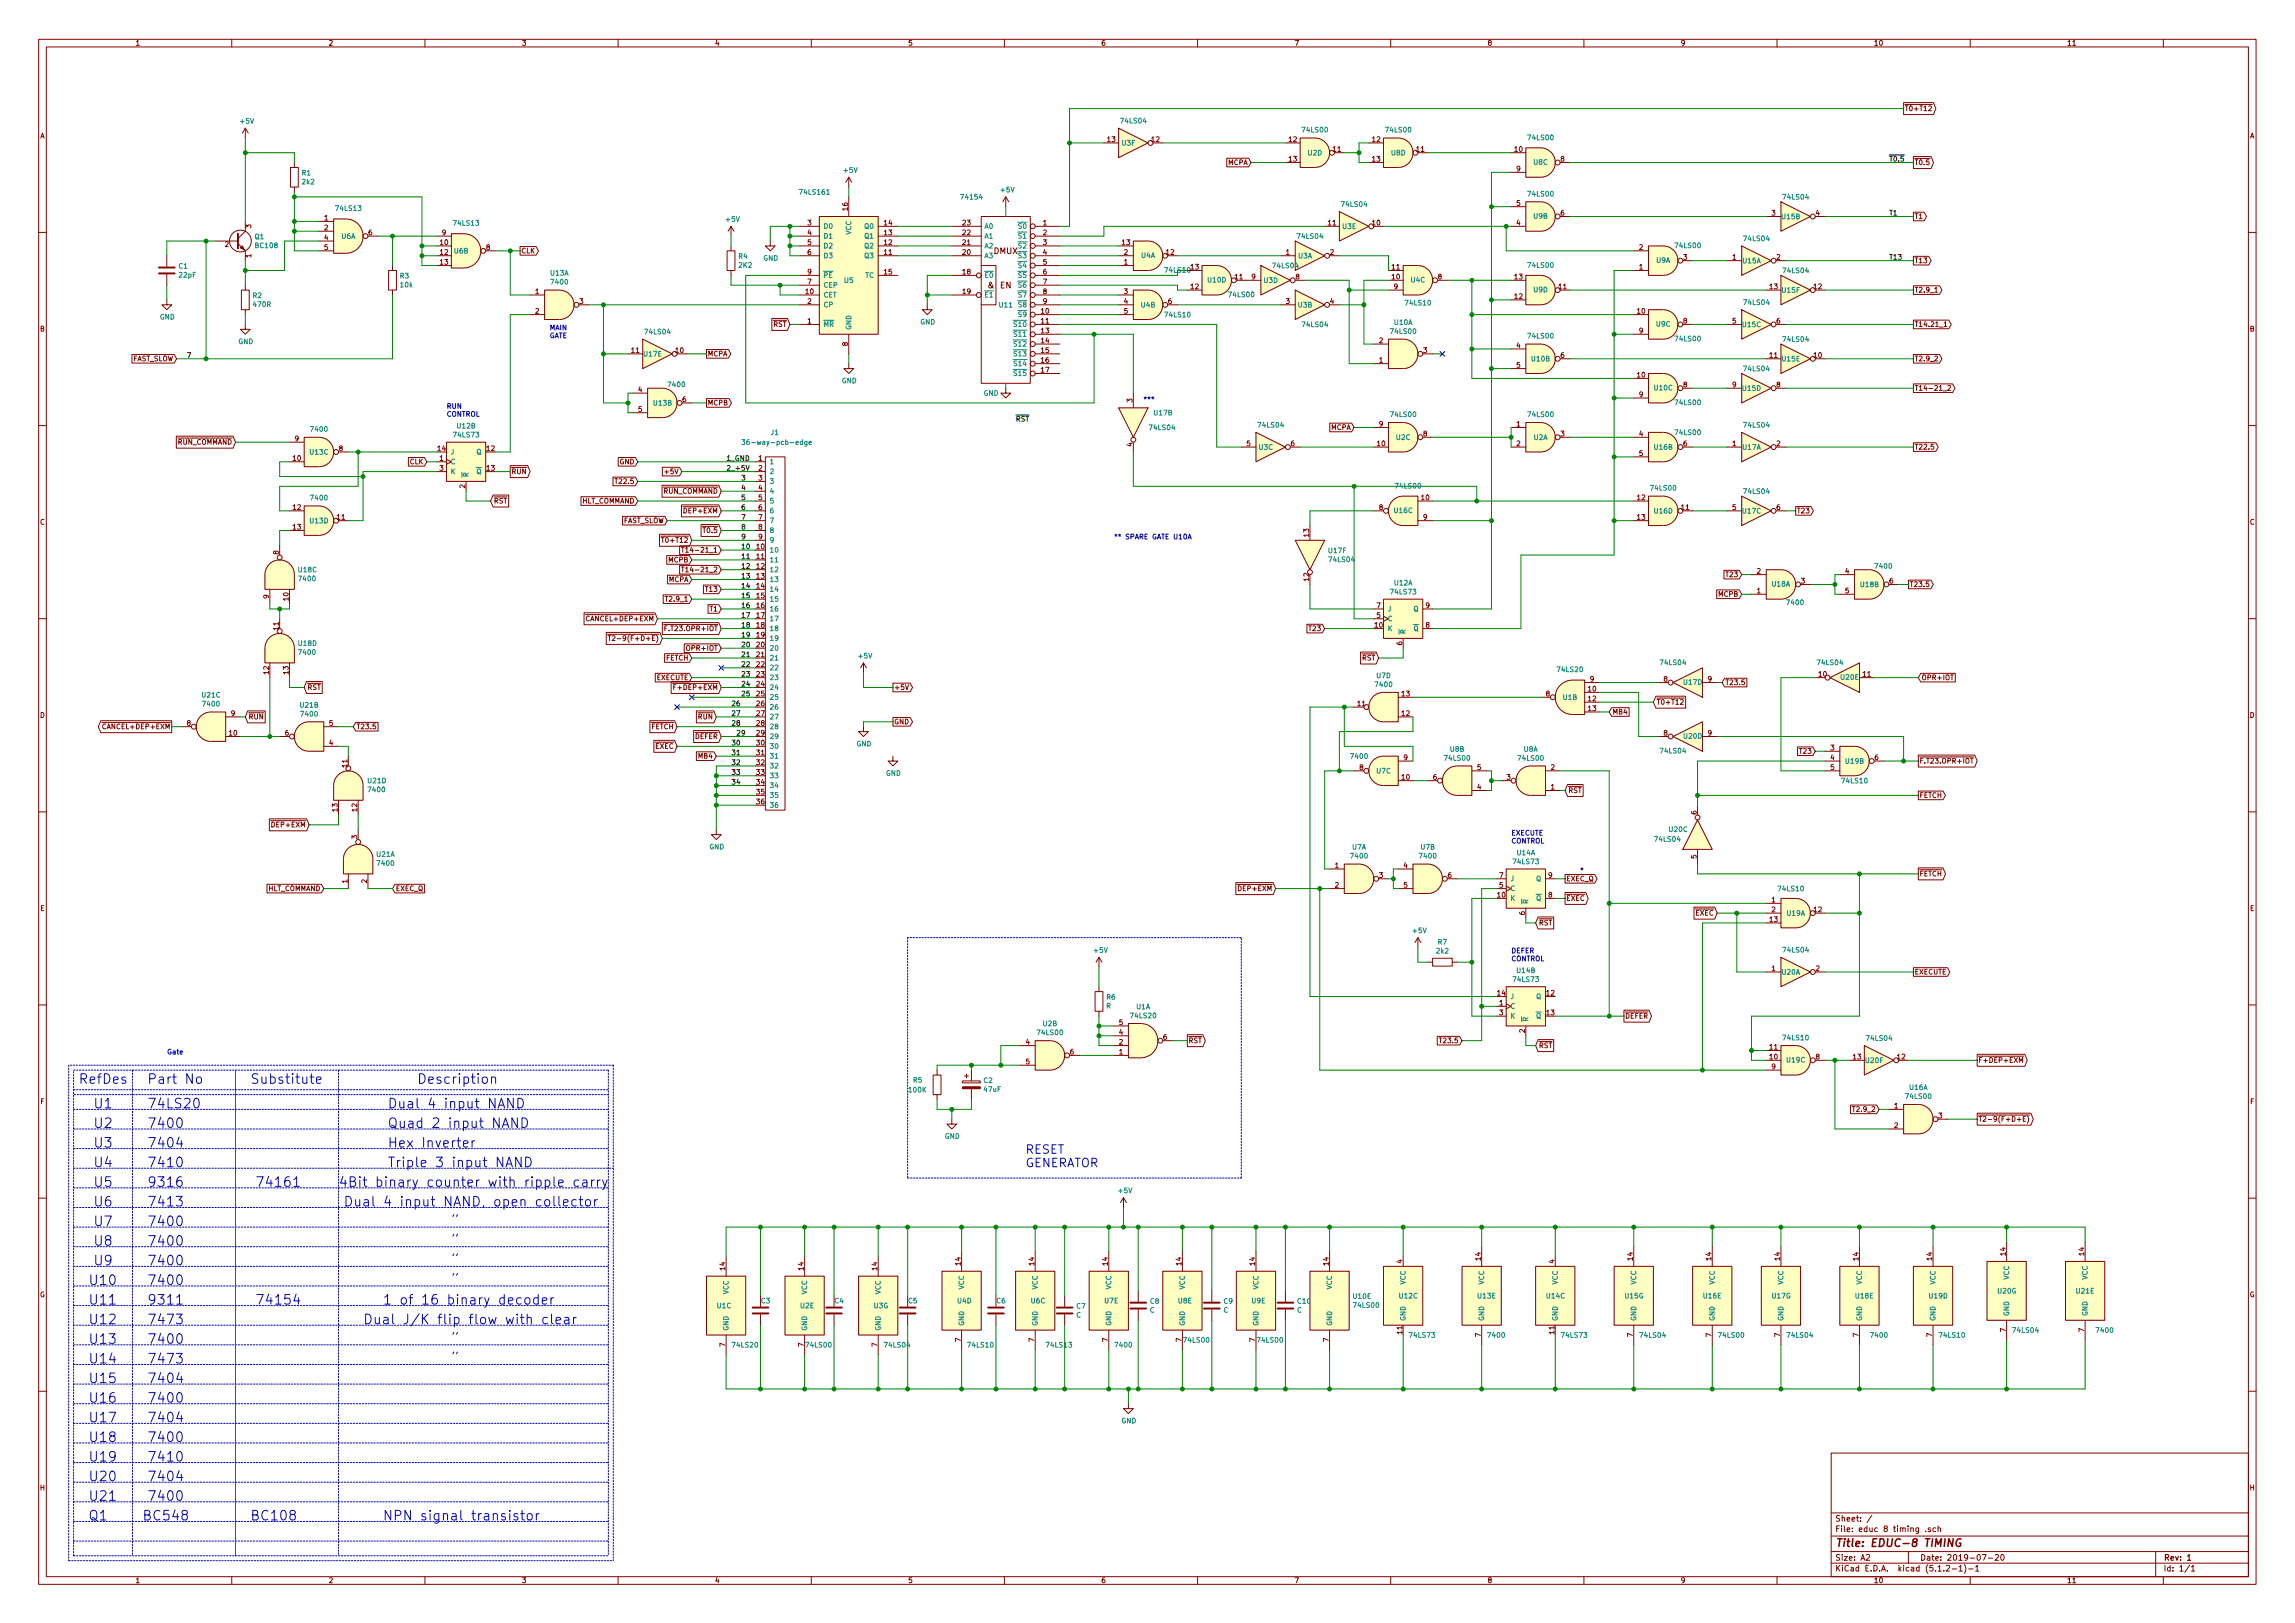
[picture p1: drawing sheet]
<svg xmlns="http://www.w3.org/2000/svg" width="594mm" height="420mm" viewBox="0 0 594 420" stroke-linecap="round" stroke-linejoin="round" font-family="sans-serif">
<defs><g id="words">
<g font-size="3.5" fill="#0000c2">
<text x="20.3" y="280.6">RefDes</text>
<text x="38.1" y="280.6">Part No</text>
<text x="64.8" y="280.6">Substitute</text>
<text x="107.9" y="280.6">Description</text>
<text x="24.1" y="286.9">U1</text>
<text x="38.1" y="286.9">74LS20</text>
<text x="100.3" y="286.9">Dual 4 input NAND</text>
<text x="24.1" y="292">U2</text>
<text x="38.1" y="292">7400</text>
<text x="100.3" y="292">Quad 2 input NAND</text>
<text x="24.1" y="297.1">U3</text>
<text x="38.1" y="297.1">7404</text>
<text x="100.3" y="297.1">Hex Inverter</text>
<text x="24.1" y="302.2">U4</text>
<text x="38.1" y="302.2">7410</text>
<text x="100.3" y="302.2">Triple 3 input NAND</text>
<text x="24.1" y="307.3">U5</text>
<text x="38.1" y="307.3">9316</text>
<text x="66" y="307.3">74161</text>
<text x="87.6" y="307.3">4Bit binary counter with ripple carry</text>
<text x="24.1" y="312.3">U6</text>
<text x="24.1" y="317.4">U7</text>
<text x="38.1" y="312.3">7413</text>
<text x="38.1" y="317.4">7400</text>
<text x="88.9" y="312.3">Dual 4 input NAND, open collector</text>
<text x="24.1" y="322.5">U8</text>
<text x="38.1" y="322.5">7400</text>
<text x="24.1" y="327.6">U9</text>
<text x="38.1" y="327.6">7400</text>
<text x="22.9" y="332.7">U10</text>
<text x="38.1" y="332.7">7400</text>
<text x="22.9" y="337.7">U11</text>
<text x="38.1" y="337.7">9311</text>
<text x="66" y="337.7">74154</text>
<text x="99.1" y="337.7">1 of 16 binary decoder</text>
<text x="22.9" y="342.8">U12</text>
<text x="22.9" y="347.9">U13</text>
<text x="38.1" y="342.8">7473</text>
<text x="38.1" y="347.9">7400</text>
<text x="94" y="342.8">Dual J/K flip flow with clear</text>
<text x="22.9" y="353">U14</text>
<text x="38.1" y="353">7473</text>
<text x="22.9" y="358.1">U15</text>
<text x="38.1" y="358.1">7404</text>
<text x="22.9" y="363.1">U16</text>
<text x="38.1" y="363.1">7400</text>
<text x="22.9" y="368.2">U17</text>
<text x="38.1" y="368.2">7404</text>
<text x="22.9" y="373.3">U18</text>
<text x="38.1" y="373.3">7400</text>
<text x="22.9" y="378.4">U19</text>
<text x="22.9" y="383.5">U20</text>
<text x="38.1" y="378.4">7410</text>
<text x="38.1" y="383.5">7404</text>
<text x="22.9" y="388.5">U21</text>
<text x="38.1" y="388.5">7400</text>
<text x="22.9" y="393.6">Q1</text>
<text x="36.8" y="393.6">BC548</text>
<text x="64.8" y="393.6">BC108</text>
<text x="99.1" y="393.6">NPN signal transistor</text>
</g>
<g font-size="3.1" fill="#0000c2">
<text x="265.4" y="298.7">RESET</text>
<text x="265.4" y="302.2">GENERATOR</text>
</g>
<text font-size="2.8" fill="#840000" x="475" y="400.4">Title: EDUC-8 TIMING</text>
<g font-size="2.1" fill="#840000">
<text x="257.2" y="65.8">DMUX</text>
<text x="258.9" y="74.6">EN</text>
<text x="475" y="393.9">Sheet: /</text>
<text x="475" y="396.6">File: educ 8 timing .sch</text>
<text x="475" y="406.8">KiCad E.D.A. kicad (5.1.2-1)-1</text>
<text x="475" y="404">Size: A2</text>
<text x="497" y="404">Date: 2019-07-20</text>
<text x="560" y="404">Rev: 1</text>
<text x="560" y="406.8">Id: 1/1</text>
</g>
<text font-size="2.1" fill="#008484" x="255.8" y="74.6">&amp;</text>
<g font-size="1.8" fill="#840000">
<text x="35" y="11.8">1</text>
<text x="85" y="11.8">2</text>
<text x="135" y="11.8">3</text>
<text x="185" y="11.8">4</text>
<text x="235" y="11.8">5</text>
<text x="285" y="11.8">6</text>
<text x="335" y="11.8">7</text>
<text x="385" y="11.8">8</text>
<text x="435" y="11.8">9</text>
<text x="485" y="11.8">10</text>
<text x="535" y="11.8">11</text>
<text x="493" y="28.7">T0+T12</text>
<text x="10.4" y="35.8">A</text>
<text x="582.4" y="35.8">A</text>
<text x="286.7" y="36.7">13</text>
<text x="298.1" y="36.7">12</text>
<text x="333.7" y="36.7">12</text>
<text x="333.7" y="41.8">13</text>
<text x="345.1" y="39.3">11</text>
<text x="355.3" y="36.7">12</text>
<text x="355.3" y="41.8">13</text>
<text x="366.7" y="39.3">11</text>
<text x="392.1" y="39.3">10</text>
<text x="404" y="41.8">8</text>
<text x="317.9" y="42.7">MCPA</text>
<text x="392.6" y="44.4">9</text>
<text x="495.6" y="42.7">T0.5</text>
<text x="392.6" y="53.3">5</text>
<text x="65" y="59.1" transform="rotate(-90 65 59.1)">3</text>
<text x="84" y="57.1">1</text>
<text x="84" y="59.6">2</text>
<text x="209.1" y="58.3">3</text>
<text x="219.5" y="54.5" transform="rotate(-90 219.5 54.5)">16</text>
<text x="228.9" y="58.3">14</text>
<text x="249.2" y="58.3">23</text>
<text x="270" y="58.3">1</text>
<text x="343.8" y="58.3">11</text>
<text x="355.3" y="58.3">10</text>
<text x="392.6" y="58.3">4</text>
<text x="404" y="55.8">6</text>
<text x="458.6" y="55.8">3</text>
<text x="470.1" y="55.8">4</text>
<text x="495.6" y="56.7">T1</text>
<text x="58.2" y="63.9">2</text>
<text x="84" y="62.1">4</text>
<text x="84" y="64.7">5</text>
<text x="95.4" y="60.9">6</text>
<text x="114" y="63.4">10</text>
<text x="114" y="66">12</text>
<text x="114.5" y="60.9">9</text>
<text x="125.9" y="64.7">8</text>
<text x="134.9" y="65.6">CLK</text>
<text x="209.1" y="60.9">4</text>
<text x="209.1" y="63.4">5</text>
<text x="209.1" y="66">6</text>
<text x="228.9" y="66">11</text>
<text x="228.9" y="63.4">12</text>
<text x="228.9" y="60.9">13</text>
<text x="249.2" y="66">20</text>
<text x="249.2" y="63.4">21</text>
<text x="249.2" y="60.9">22</text>
<text x="270" y="66">4</text>
<text x="270" y="63.4">3</text>
<text x="270" y="60.9">2</text>
<text x="290.5" y="63.4">13</text>
<text x="291" y="66">2</text>
<text x="301.9" y="66">12</text>
<text x="332.9" y="66">1</text>
<text x="344.3" y="66">2</text>
<text x="424.3" y="64.7">2</text>
<text x="65" y="66.7" transform="rotate(-90 65 66.7)">1</text>
<text x="114" y="68.5">13</text>
<text x="209.1" y="71">9</text>
<text x="228.9" y="71">15</text>
<text x="249.2" y="71">18</text>
<text x="270" y="71">6</text>
<text x="270" y="68.5">5</text>
<text x="291" y="68.5">1</text>
<text x="308.3" y="69.8">13</text>
<text x="360.3" y="69.8">11</text>
<text x="424.3" y="69.8">1</text>
<text x="435.8" y="67.2">3</text>
<text x="448.5" y="67.2">1</text>
<text x="459.9" y="67.2">2</text>
<text x="495.6" y="68.1">T13</text>
<text x="138.6" y="76.1">1</text>
<text x="208.6" y="76.1">10</text>
<text x="209.1" y="73.6">7</text>
<text x="249.2" y="76.1">19</text>
<text x="270" y="76.1">8</text>
<text x="270" y="73.6">7</text>
<text x="291" y="76.1">3</text>
<text x="308.3" y="74.8">12</text>
<text x="319.7" y="72.3">11</text>
<text x="324" y="72.3">9</text>
<text x="335.4" y="72.3">8</text>
<text x="360.3" y="72.3">10</text>
<text x="360.8" y="74.8">9</text>
<text x="372.3" y="72.3">8</text>
<text x="392.1" y="77.4">12</text>
<text x="392.1" y="72.3">13</text>
<text x="403.5" y="74.8">11</text>
<text x="458.1" y="74.8">13</text>
<text x="469.6" y="74.8">12</text>
<text x="495.6" y="75.7">T2.9_1</text>
<text x="138.6" y="81.2">2</text>
<text x="150" y="78.7">3</text>
<text x="209.1" y="83.7">1</text>
<text x="209.1" y="78.7">2</text>
<text x="269.5" y="83.7">11</text>
<text x="269.5" y="81.2">10</text>
<text x="270" y="78.7">9</text>
<text x="291" y="78.7">4</text>
<text x="291" y="81.2">5</text>
<text x="302.4" y="78.7">6</text>
<text x="332.9" y="78.7">3</text>
<text x="344.3" y="78.7">4</text>
<text x="423.8" y="81.2">10</text>
<text x="435.8" y="83.7">8</text>
<text x="448.5" y="83.7">5</text>
<text x="459.9" y="83.7">6</text>
<text x="10.4" y="85.8">B</text>
<text x="200.2" y="84.6">RST</text>
<text x="219.5" y="89.6" transform="rotate(-90 219.5 89.6)">8</text>
<text x="269.5" y="88.8">14</text>
<text x="269.5" y="86.3">13</text>
<text x="357" y="88.8">2</text>
<text x="424.3" y="86.3">9</text>
<text x="495.6" y="84.6">T14.21_1</text>
<text x="582.4" y="85.8">B</text>
<text x="34" y="93.5">FAST_SLOW</text>
<text x="163.5" y="91.4">11</text>
<text x="174.9" y="91.4">10</text>
<text x="183.1" y="92.2">MCPA</text>
<text x="269.5" y="93.9">16</text>
<text x="269.5" y="91.4">15</text>
<text x="357" y="93.9">1</text>
<text x="368.5" y="91.4">3</text>
<text x="392.6" y="90.1">4</text>
<text x="392.6" y="95.2">5</text>
<text x="404" y="92.6">6</text>
<text x="458.1" y="92.6">11</text>
<text x="469.6" y="92.6">10</text>
<text x="495.6" y="93.5">T2.9_2</text>
<text x="165.3" y="101.5">4</text>
<text x="269.5" y="96.4">17</text>
<text x="423.8" y="97.7">10</text>
<text x="435.8" y="100.2">8</text>
<text x="448.5" y="100.2">9</text>
<text x="459.9" y="100.2">8</text>
<text x="495.6" y="101.1">T14-21_2</text>
<text x="165.3" y="106.6">5</text>
<text x="176.7" y="104.1">6</text>
<text x="183.1" y="104.9">MCPB</text>
<text x="293.1" y="104.2" transform="rotate(-90 293.1 104.2)">3</text>
<text x="424.3" y="102.8">9</text>
<text x="344.5" y="111.3">MCPA</text>
<text x="357" y="110.4">9</text>
<text x="368.5" y="112.9">8</text>
<text x="392.6" y="110.4">1</text>
<text x="404" y="112.9">3</text>
<text x="424.3" y="112.9">4</text>
<text x="45.9" y="115.1">RUN_COMMAND</text>
<text x="75.9" y="119.3">10</text>
<text x="76.4" y="114.2">9</text>
<text x="87.8" y="116.8">8</text>
<text x="113.3" y="116.8">14</text>
<text x="113.8" y="119.3">1</text>
<text x="126" y="116.8">12</text>
<text x="196.4" y="119.3">1</text>
<text x="293.1" y="115.6" transform="rotate(-90 293.1 115.6)">4</text>
<text x="322.7" y="115.5">5</text>
<text x="334.2" y="115.5">6</text>
<text x="356.5" y="115.5">10</text>
<text x="392.6" y="115.5">2</text>
<text x="424.3" y="118">5</text>
<text x="435.8" y="115.5">6</text>
<text x="448.5" y="115.5">1</text>
<text x="459.9" y="115.5">2</text>
<text x="495.6" y="116.4">T22.5</text>
<text x="106.1" y="120.2">CLK</text>
<text x="113.8" y="121.8">3</text>
<text x="126" y="121.8">13</text>
<text x="132.3" y="122.7">RUN</text>
<text x="159.8" y="125.3">T22.5</text>
<text x="160.4" y="120.2">GND</text>
<text x="172.5" y="122.7">+5V</text>
<text x="196.4" y="121.8">2</text>
<text x="196.4" y="124.4">3</text>
<text x="75.9" y="132">12</text>
<text x="120.4" y="126.4" transform="rotate(-90 120.4 126.4)">2</text>
<text x="127.8" y="130.3">RST</text>
<text x="150.5" y="130.3">HLT_COMMAND</text>
<text x="171.7" y="127.8">RUN_COMMAND</text>
<text x="196.4" y="126.9">4</text>
<text x="196.4" y="129.5">5</text>
<text x="196.4" y="132">6</text>
<text x="357" y="132">8</text>
<text x="368" y="129.5">10</text>
<text x="423.8" y="129.5">12</text>
<text x="435.3" y="132">11</text>
<text x="448.5" y="132">5</text>
<text x="459.9" y="132">6</text>
<text x="10.4" y="135.8">C</text>
<text x="75.9" y="137.1">13</text>
<text x="87.3" y="134.5">11</text>
<text x="161" y="135.4">FAST_SLOW</text>
<text x="177.4" y="132.9">DEP+EXM</text>
<text x="182.4" y="138">T0.5</text>
<text x="196.4" y="134.5">7</text>
<text x="196.4" y="137.1">8</text>
<text x="368.5" y="134.5">9</text>
<text x="423.8" y="134.5">13</text>
<text x="465.1" y="132.9">T23</text>
<text x="582.4" y="135.8">C</text>
<text x="72.1" y="143.5" transform="rotate(-90 72.1 143.5)">8</text>
<text x="172.1" y="140.5">T0+T12</text>
<text x="178.3" y="143">T14-21_1</text>
<text x="195.9" y="142.2">10</text>
<text x="196.4" y="139.6">9</text>
<text x="338.8" y="138.9" transform="rotate(-90 338.8 138.9)">13</text>
<text x="173.1" y="145.6">MCPB</text>
<text x="178.3" y="148.1">T14-21_2</text>
<text x="195.9" y="144.7">11</text>
<text x="195.9" y="147.2">12</text>
<text x="195.9" y="149.8">13</text>
<text x="447" y="149.4">T23</text>
<text x="454.8" y="148.5">2</text>
<text x="477.7" y="148.5">4</text>
<text x="69.6" y="155" transform="rotate(-90 69.6 155)">9</text>
<text x="74.7" y="155.4" transform="rotate(-90 74.7 155.4)">10</text>
<text x="172.8" y="155.7">T2.9_1</text>
<text x="173.1" y="150.7">MCPA</text>
<text x="182.9" y="153.2">T13</text>
<text x="195.9" y="152.3">14</text>
<text x="195.9" y="154.9">15</text>
<text x="338.8" y="150.4" transform="rotate(-90 338.8 150.4)">12</text>
<text x="444.9" y="154.5">MCPB</text>
<text x="454.8" y="153.6">1</text>
<text x="466.2" y="151">3</text>
<text x="477.7" y="153.6">5</text>
<text x="489.1" y="151">6</text>
<text x="494.3" y="151.9">T23.5</text>
<text x="152.5" y="160.8">CANCEL+DEP+EXM</text>
<text x="183.8" y="158.3">T1</text>
<text x="195.9" y="157.4">16</text>
<text x="195.9" y="159.9">17</text>
<text x="356.4" y="159.9">5</text>
<text x="356.4" y="157.4">7</text>
<text x="369.1" y="157.4">9</text>
<text x="72.1" y="163.1" transform="rotate(-90 72.1 163.1)">11</text>
<text x="160.2" y="165.9">T2-9(F+D+E)</text>
<text x="173" y="163.4">F.T23.OPR+IOT</text>
<text x="195.9" y="162.5">18</text>
<text x="195.9" y="165">19</text>
<text x="195.9" y="167.6">20</text>
<text x="339.1" y="163.4">T23</text>
<text x="355.9" y="162.5">10</text>
<text x="363" y="167" transform="rotate(-90 363 167)">6</text>
<text x="369.1" y="162.5">8</text>
<text x="172.4" y="171">FETCH</text>
<text x="178.1" y="168.4">OPR+IOT</text>
<text x="195.9" y="170.1">21</text>
<text x="195.9" y="172.6">22</text>
<text x="352.6" y="171">RST</text>
<text x="69.6" y="174.5" transform="rotate(-90 69.6 174.5)">12</text>
<text x="74.7" y="174.5" transform="rotate(-90 74.7 174.5)">13</text>
<text x="79.5" y="178.6">RST</text>
<text x="169.9" y="176.1">EXECUTE</text>
<text x="175.3" y="178.6">F+DEP+EXM</text>
<text x="195.9" y="175.2">23</text>
<text x="195.9" y="177.7">24</text>
<text x="231.4" y="178.6">+5V</text>
<text x="411.1" y="179">10</text>
<text x="411.6" y="176.4">9</text>
<text x="430.7" y="176.4">8</text>
<text x="442.1" y="176.4">9</text>
<text x="446.6" y="177.3">T23.5</text>
<text x="470.8" y="175.2">10</text>
<text x="482.3" y="175.2">11</text>
<text x="497.4" y="176.1">OPR+IOT</text>
<text x="10.4" y="185.8">D</text>
<text x="59.8" y="185.3">9</text>
<text x="195.9" y="180.3">25</text>
<text x="195.9" y="182.8">26</text>
<text x="195.9" y="185.3">27</text>
<text x="351.5" y="182.8">11</text>
<text x="362.9" y="185.3">12</text>
<text x="362.9" y="180.3">13</text>
<text x="400.2" y="180.3">8</text>
<text x="411.1" y="181.5">12</text>
<text x="411.1" y="184.1">13</text>
<text x="417.3" y="185">MB4</text>
<text x="428.8" y="182.4">T0+T12</text>
<text x="582.4" y="185.8">D</text>
<text x="27.3" y="188.8">CANCEL+DEP+EXM</text>
<text x="48.4" y="187.9">8</text>
<text x="59.4" y="190.4">10</text>
<text x="64.3" y="186.2">RUN</text>
<text x="73.8" y="190.4">6</text>
<text x="85.2" y="187.9">5</text>
<text x="92.2" y="188.8">T23.5</text>
<text x="168.6" y="188.8">FETCH</text>
<text x="179.9" y="191.3">DEFER</text>
<text x="180.8" y="186.2">RUN</text>
<text x="195.9" y="187.9">28</text>
<text x="195.9" y="190.4">29</text>
<text x="231.4" y="187.5">GND</text>
<text x="430.7" y="190.4">8</text>
<text x="442.1" y="190.4">9</text>
<text x="85.2" y="193">4</text>
<text x="169.6" y="193.8">EXEC</text>
<text x="180.9" y="196.4">MB4</text>
<text x="195.9" y="193">30</text>
<text x="195.9" y="195.5">31</text>
<text x="363.4" y="196.8">9</text>
<text x="466.1" y="195.1">T23</text>
<text x="473.9" y="194.2">3</text>
<text x="473.9" y="196.8">4</text>
<text x="485.3" y="196.8">6</text>
<text x="496.8" y="197.7">F.T23.OPR+IOT</text>
<text x="89.9" y="198.6" transform="rotate(-90 89.9 198.6)">11</text>
<text x="195.9" y="198">32</text>
<text x="195.9" y="200.6">33</text>
<text x="195.9" y="203.1">34</text>
<text x="351.9" y="199.3">8</text>
<text x="362.9" y="201.8">10</text>
<text x="371" y="201.8">6</text>
<text x="382.4" y="199.3">5</text>
<text x="390" y="201.8">3</text>
<text x="401.5" y="199.3">2</text>
<text x="473.9" y="199.3">5</text>
<text x="195.9" y="205.7">35</text>
<text x="195.9" y="208.2">36</text>
<text x="382.4" y="204.4">4</text>
<text x="401.5" y="204.4">1</text>
<text x="405.9" y="205.3">RST</text>
<text x="496.8" y="206.5">FETCH</text>
<text x="70.7" y="214.2">DEP+EXM</text>
<text x="87.4" y="210" transform="rotate(-90 87.4 210)">13</text>
<text x="92.5" y="210" transform="rotate(-90 92.5 210)">12</text>
<text x="439.2" y="210.8" transform="rotate(-90 439.2 210.8)">6</text>
<text x="92.5" y="217.2" transform="rotate(-90 92.5 217.2)">3</text>
<text x="345.6" y="224.7">1</text>
<text x="357" y="227.2">3</text>
<text x="363.4" y="224.7">4</text>
<text x="374.8" y="227.2">6</text>
<text x="388.1" y="227.2">7</text>
<text x="400.8" y="227.2">9</text>
<text x="439.2" y="222.3" transform="rotate(-90 439.2 222.3)">5</text>
<text x="496.8" y="226.9">FETCH</text>
<text x="69.2" y="230.7">HLT_COMMAND</text>
<text x="89.9" y="228.6" transform="rotate(-90 89.9 228.6)">1</text>
<text x="95" y="228.6" transform="rotate(-90 95 228.6)">2</text>
<text x="102.4" y="230.7">EXEC_Q</text>
<text x="320.9" y="230.7">DEP+EXM</text>
<text x="345.6" y="229.8">2</text>
<text x="363.4" y="229.8">5</text>
<text x="387.7" y="232.3">10</text>
<text x="388.1" y="229.8">5</text>
<text x="400.8" y="232.3">8</text>
<text x="405.4" y="233.2">EXEC</text>
<text x="405.4" y="228.1">EXEC_Q</text>
<text x="458.6" y="233.6">1</text>
<text x="10.4" y="235.8">E</text>
<text x="394.7" y="236.9" transform="rotate(-90 394.7 236.9)">6</text>
<text x="398.3" y="239.6">RST</text>
<text x="438.9" y="237">EXEC</text>
<text x="458.1" y="238.7">13</text>
<text x="458.6" y="236.1">2</text>
<text x="469.6" y="236.1">12</text>
<text x="582.4" y="235.8">E</text>
<text x="458.6" y="251.4">1</text>
<text x="470.1" y="251.4">2</text>
<text x="387.7" y="257.7">14</text>
<text x="400.4" y="257.7">12</text>
<text x="495.6" y="252.3">EXECUTE</text>
<text x="388.1" y="260.3">1</text>
<text x="388.1" y="262.8">3</text>
<text x="400.4" y="262.8">13</text>
<text x="420.6" y="263.7">DEFER</text>
<text x="289.7" y="267.9">4</text>
<text x="289.7" y="265.3">5</text>
<text x="301.1" y="269.2">6</text>
<text x="394.7" y="267.4" transform="rotate(-90 394.7 267.4)">2</text>
<text x="265.6" y="270.4">4</text>
<text x="265.6" y="275.5">5</text>
<text x="277" y="273">6</text>
<text x="289.7" y="273">1</text>
<text x="289.7" y="270.4">2</text>
<text x="307.6" y="270">RST</text>
<text x="373.2" y="270">T23.5</text>
<text x="398.3" y="271.3">RST</text>
<text x="458.1" y="274.2">10</text>
<text x="458.1" y="271.7">11</text>
<text x="470.1" y="274.2">8</text>
<text x="479.7" y="274.2">13</text>
<text x="491.2" y="274.2">12</text>
<text x="512.1" y="275.1">F+DEP+EXM</text>
<text x="458.6" y="276.8">9</text>
<text x="10.5" y="285.8">F</text>
<text x="480.1" y="287.8">T2.9_2</text>
<text x="490.4" y="286.9">1</text>
<text x="582.5" y="285.8">F</text>
<text x="490.4" y="292">2</text>
<text x="501.8" y="289.5">3</text>
<text x="512.1" y="290.4">T2-9(F+D+E)</text>
<text x="187.7" y="328.8" transform="rotate(-90 187.7 328.8)">14</text>
<text x="208" y="328.8" transform="rotate(-90 208 328.8)">14</text>
<text x="227.1" y="328.8" transform="rotate(-90 227.1 328.8)">14</text>
<text x="248.7" y="327.5" transform="rotate(-90 248.7 327.5)">14</text>
<text x="267.7" y="327.5" transform="rotate(-90 267.7 327.5)">14</text>
<text x="286.8" y="327.5" transform="rotate(-90 286.8 327.5)">14</text>
<text x="305.8" y="327.5" transform="rotate(-90 305.8 327.5)">14</text>
<text x="324.9" y="327.5" transform="rotate(-90 324.9 327.5)">14</text>
<text x="343.9" y="327.5" transform="rotate(-90 343.9 327.5)">14</text>
<text x="363" y="327" transform="rotate(-90 363 327)">4</text>
<text x="383.3" y="326.3" transform="rotate(-90 383.3 326.3)">14</text>
<text x="402.3" y="327" transform="rotate(-90 402.3 327)">4</text>
<text x="422.7" y="326.3" transform="rotate(-90 422.7 326.3)">14</text>
<text x="443" y="326.3" transform="rotate(-90 443 326.3)">14</text>
<text x="460.8" y="326.3" transform="rotate(-90 460.8 326.3)">14</text>
<text x="481.1" y="326.3" transform="rotate(-90 481.1 326.3)">14</text>
<text x="500.1" y="326.3" transform="rotate(-90 500.1 326.3)">14</text>
<text x="519.2" y="325" transform="rotate(-90 519.2 325)">14</text>
<text x="539.5" y="325" transform="rotate(-90 539.5 325)">14</text>
<text x="10.3" y="335.8">G</text>
<text x="582.3" y="335.8">G</text>
<text x="248.7" y="347.4" transform="rotate(-90 248.7 347.4)">7</text>
<text x="267.7" y="347.4" transform="rotate(-90 267.7 347.4)">7</text>
<text x="286.8" y="347.4" transform="rotate(-90 286.8 347.4)">7</text>
<text x="305.8" y="347.4" transform="rotate(-90 305.8 347.4)">7</text>
<text x="324.9" y="347.4" transform="rotate(-90 324.9 347.4)">7</text>
<text x="343.9" y="347.4" transform="rotate(-90 343.9 347.4)">7</text>
<text x="363" y="345.3" transform="rotate(-90 363 345.3)">11</text>
<text x="383.3" y="346.1" transform="rotate(-90 383.3 346.1)">7</text>
<text x="402.3" y="345.3" transform="rotate(-90 402.3 345.3)">11</text>
<text x="422.7" y="346.1" transform="rotate(-90 422.7 346.1)">7</text>
<text x="443" y="346.1" transform="rotate(-90 443 346.1)">7</text>
<text x="460.8" y="346.1" transform="rotate(-90 460.8 346.1)">7</text>
<text x="481.1" y="346.1" transform="rotate(-90 481.1 346.1)">7</text>
<text x="500.1" y="346.1" transform="rotate(-90 500.1 346.1)">7</text>
<text x="519.2" y="344.8" transform="rotate(-90 519.2 344.8)">7</text>
<text x="539.5" y="344.8" transform="rotate(-90 539.5 344.8)">7</text>
<text x="187.7" y="348.6" transform="rotate(-90 187.7 348.6)">7</text>
<text x="208" y="348.6" transform="rotate(-90 208 348.6)">7</text>
<text x="227.1" y="348.6" transform="rotate(-90 227.1 348.6)">7</text>
<text x="10.4" y="385.8">H</text>
<text x="582.4" y="385.8">H</text>
<text x="35" y="409.8">1</text>
<text x="85" y="409.8">2</text>
<text x="135" y="409.8">3</text>
<text x="185" y="409.8">4</text>
<text x="235" y="409.8">5</text>
<text x="285" y="409.8">6</text>
<text x="335" y="409.8">7</text>
<text x="385" y="409.8">8</text>
<text x="435" y="409.8">9</text>
<text x="485" y="409.8">10</text>
<text x="535" y="409.8">11</text>
</g>
<g font-size="1.8" fill="#008484">
<text x="62.3" y="32">+5V</text>
<text x="290.3" y="31.9">74LS04</text>
<text x="337.3" y="34.3">74LS00</text>
<text x="358.9" y="34.3">74LS00</text>
<text x="290.4" y="37.7">U3F</text>
<text x="338.6" y="40.2">U2D</text>
<text x="360.2" y="40.2">U8D</text>
<text x="395.7" y="36.3">74LS00</text>
<text x="78.2" y="45.4">R1</text>
<text x="78.3" y="47.7">2k2</text>
<text x="218.5" y="44.7">+5V</text>
<text x="397" y="42.6">U8C</text>
<text x="207.2" y="50.4">74LS161</text>
<text x="249" y="51.7">74154</text>
<text x="259.1" y="49.8">+5V</text>
<text x="347.4" y="53.5">74LS04</text>
<text x="395.7" y="50.9">74LS00</text>
<text x="461.7" y="51.7">74LS04</text>
<text x="87.1" y="54.6">74LS13</text>
<text x="117.6" y="58.4">74LS13</text>
<text x="188" y="57.4">+5V</text>
<text x="213.1" y="59.2">D0</text>
<text x="224" y="59.2">Q0</text>
<text x="254.8" y="59.2">A0</text>
<text x="263.8" y="59.2">S0</text>
<text x="347.5" y="59.3">U3E</text>
<text x="397" y="56.6">U9B</text>
<text x="461.3" y="56.7">U15B</text>
<text x="66" y="61.9">Q1</text>
<text x="66.2" y="64.2">BC108</text>
<text x="88.4" y="61.8">U6A</text>
<text x="117.6" y="65.6">U6B</text>
<text x="213.1" y="61.8">D1</text>
<text x="213.1" y="64.3">D2</text>
<text x="220.3" y="60.8" transform="rotate(-90 220.3 60.8)">VCC</text>
<text x="224" y="64.3">Q2</text>
<text x="224" y="61.8">Q1</text>
<text x="254.8" y="64.3">A2</text>
<text x="254.8" y="61.8">A1</text>
<text x="263.8" y="64.3">S2</text>
<text x="263.8" y="61.8">S1</text>
<text x="336" y="61.8">74LS04</text>
<text x="433.8" y="64.2">74LS00</text>
<text x="451.6" y="62.4">74LS04</text>
<text x="46.3" y="69.5">C1</text>
<text x="46.4" y="71.8">22pF</text>
<text x="142.5" y="71.3">U13A</text>
<text x="191.2" y="67">R4</text>
<text x="191.3" y="69.3">2K2</text>
<text x="197.6" y="67.5">GND</text>
<text x="213.1" y="66.8">D3</text>
<text x="213.1" y="71.9">PE</text>
<text x="224" y="66.8">Q3</text>
<text x="224" y="71.9">TC</text>
<text x="254.8" y="71.9">E0</text>
<text x="254.8" y="66.8">A3</text>
<text x="263.8" y="71.9">S5</text>
<text x="263.8" y="69.4">S4</text>
<text x="263.8" y="66.8">S3</text>
<text x="295.4" y="66.8">U4A</text>
<text x="329.6" y="69.4">74LS04</text>
<text x="336.1" y="66.9">U3A</text>
<text x="395.7" y="69.3">74LS00</text>
<text x="428.8" y="68">U9A</text>
<text x="451.1" y="68.2">U15A</text>
<text x="461.7" y="70.7">74LS04</text>
<text x="65.5" y="77.2">R2</text>
<text x="103.6" y="72.1">R3</text>
<text x="103.7" y="74.4">10k</text>
<text x="142.8" y="73.7">7400</text>
<text x="213.1" y="77">CET</text>
<text x="213.1" y="74.5">CEP</text>
<text x="218.6" y="73.2">U5</text>
<text x="254.8" y="77">E1</text>
<text x="263.8" y="77">S7</text>
<text x="263.8" y="74.5">S6</text>
<text x="312.7" y="73.1">U10D</text>
<text x="318.2" y="76.9">74LS00</text>
<text x="327.2" y="73.2">U3D</text>
<text x="365.3" y="73.1">U4C</text>
<text x="397" y="75.7">U9D</text>
<text x="461.4" y="75.8">U15F</text>
<text x="41.4" y="82.7">GND</text>
<text x="65.7" y="79.5">470R</text>
<text x="213.1" y="79.5">CP</text>
<text x="238.2" y="84">GND</text>
<text x="258.7" y="79.6">U11</text>
<text x="263.8" y="82.1">S9</text>
<text x="263.8" y="79.5">S8</text>
<text x="295.4" y="79.6">U4B</text>
<text x="301.7" y="82.1">74LS10</text>
<text x="336.1" y="79.6">U3B</text>
<text x="363.9" y="79.1">74LS10</text>
<text x="451.6" y="78.9">74LS04</text>
<text x="61.7" y="89.1">GND</text>
<text x="167.1" y="86.6">74LS04</text>
<text x="213.1" y="84.6">MR</text>
<text x="220.3" y="85.5" transform="rotate(-90 220.3 85.5)">GND</text>
<text x="262.8" y="89.7">S12</text>
<text x="262.8" y="87.2">S11</text>
<text x="262.8" y="84.6">S10</text>
<text x="337.3" y="84.7">74LS04</text>
<text x="360.1" y="86.4">74LS00</text>
<text x="361" y="84.1">U10A</text>
<text x="395.7" y="87.6">74LS00</text>
<text x="428.8" y="84.5">U9C</text>
<text x="433.8" y="88.4">74LS00</text>
<text x="451.1" y="84.7">U15C</text>
<text x="461.7" y="88.5">74LS04</text>
<text x="166.7" y="92.3">U17E</text>
<text x="262.8" y="94.8">S14</text>
<text x="262.8" y="92.2">S13</text>
<text x="396.5" y="93.6">U10B</text>
<text x="461.3" y="93.6">U15E</text>
<text x="173.1" y="100.2">7400</text>
<text x="217.9" y="99.2">GND</text>
<text x="262.8" y="97.3">S15</text>
<text x="428.3" y="101.1">U10C</text>
<text x="451.1" y="101.2">U15D</text>
<text x="451.6" y="96.1">74LS04</text>
<text x="169.2" y="105">U13B</text>
<text x="254.6" y="102.5">GND</text>
<text x="298.8" y="107.5">U17B</text>
<text x="360.1" y="107.9">74LS00</text>
<text x="395.7" y="107.9">74LS00</text>
<text x="433.8" y="104.9">74LS00</text>
<text x="80.6" y="111.8">7400</text>
<text x="117.6" y="113.2">74LS73</text>
<text x="118.4" y="110.9">U12B</text>
<text x="199.6" y="112.6">J1</text>
<text x="297.7" y="111.3">74LS04</text>
<text x="325.8" y="110.7">74LS04</text>
<text x="361.5" y="113.9">U2C</text>
<text x="397" y="113.9">U2A</text>
<text x="433.8" y="112.6">74LS00</text>
<text x="451.6" y="110.7">74LS04</text>
<text x="80.3" y="117.7">U13C</text>
<text x="116.6" y="117.6">J</text>
<text x="123.3" y="117.6">Q</text>
<text x="193.9" y="115.2">36-way-pcb-edge</text>
<text x="325.9" y="116.4">U3C</text>
<text x="428.3" y="116.4">U16B</text>
<text x="451.1" y="116.4">U17A</text>
<text x="116.6" y="120.2">C</text>
<text x="116.6" y="122.7">K</text>
<text x="121.3" y="123.6" transform="rotate(-90 121.3 123.6)">R</text>
<text x="123.3" y="122.7">Q</text>
<text x="199.1" y="120.2">1</text>
<text x="199.1" y="122.7">2</text>
<text x="199.1" y="125.3">3</text>
<text x="80.6" y="129.5">7400</text>
<text x="199.1" y="127.8">4</text>
<text x="199.1" y="130.3">5</text>
<text x="361.4" y="126.5">74LS00</text>
<text x="427.4" y="127">74LS00</text>
<text x="451.6" y="127.9">74LS04</text>
<text x="80.3" y="135.5">U13D</text>
<text x="199.1" y="132.9">6</text>
<text x="199.1" y="135.4">7</text>
<text x="199.1" y="138">8</text>
<text x="361" y="132.8">U16C</text>
<text x="428.3" y="132.9">U16D</text>
<text x="451.1" y="132.9">U17C</text>
<text x="199.1" y="143">10</text>
<text x="199.1" y="140.5">9</text>
<text x="344" y="143.2">U17F</text>
<text x="77.3" y="148.1">U18C</text>
<text x="199.1" y="145.6">11</text>
<text x="199.1" y="148.1">12</text>
<text x="344.2" y="145.5">74LS04</text>
<text x="485.5" y="147.2">7400</text>
<text x="77.5" y="150.5">7400</text>
<text x="199.1" y="150.7">13</text>
<text x="199.1" y="153.2">14</text>
<text x="199.1" y="155.7">15</text>
<text x="360.1" y="153.9">74LS73</text>
<text x="361" y="151.6">U12A</text>
<text x="458.7" y="151.9">U18A</text>
<text x="481.7" y="152">U18B</text>
<text x="199.1" y="158.3">16</text>
<text x="199.1" y="160.8">17</text>
<text x="359.2" y="160.8">C</text>
<text x="359.2" y="158.3">J</text>
<text x="365.9" y="158.3">Q</text>
<text x="462.7" y="156.6">7400</text>
<text x="77.3" y="167.2">U18D</text>
<text x="199.1" y="163.4">18</text>
<text x="199.1" y="165.9">19</text>
<text x="359.2" y="163.4">K</text>
<text x="363.9" y="164.3" transform="rotate(-90 363.9 164.3)">R</text>
<text x="365.9" y="163.4">Q</text>
<text x="77.5" y="169.5">7400</text>
<text x="199.1" y="168.4">20</text>
<text x="199.1" y="171">21</text>
<text x="199.1" y="173.5">22</text>
<text x="222.3" y="170.5">+5V</text>
<text x="403.3" y="174">74LS20</text>
<text x="429.9" y="172.2">74LS04</text>
<text x="470.6" y="172.2">74LS04</text>
<text x="199.1" y="176.1">23</text>
<text x="199.1" y="178.6">24</text>
<text x="356.2" y="177.9">7400</text>
<text x="356.4" y="175.6">U7D</text>
<text x="435.9" y="177.3">U17D</text>
<text x="476.6" y="176">U20E</text>
<text x="52.3" y="180.6">U21C</text>
<text x="52.7" y="182.9">7400</text>
<text x="77.7" y="183.2">U21B</text>
<text x="78.1" y="185.5">7400</text>
<text x="199.1" y="181.1">25</text>
<text x="199.1" y="183.7">26</text>
<text x="404.6" y="181.2">U1B</text>
<text x="199.1" y="186.2">27</text>
<text x="199.1" y="188.8">28</text>
<text x="199.1" y="191.3">29</text>
<text x="435.9" y="191.2">U20D</text>
<text x="199.1" y="193.8">30</text>
<text x="199.1" y="196.4">31</text>
<text x="221.7" y="193.2">GND</text>
<text x="349.8" y="196.4">7400</text>
<text x="374.1" y="196.9">74LS00</text>
<text x="375.4" y="194.6">U8B</text>
<text x="393.1" y="196.9">74LS00</text>
<text x="394.5" y="194.6">U8A</text>
<text x="429.9" y="195">74LS04</text>
<text x="477.8" y="197.7">U19B</text>
<text x="95.3" y="202.8">U21D</text>
<text x="199.1" y="198.9">32</text>
<text x="199.1" y="201.5">33</text>
<text x="229.3" y="200.8">GND</text>
<text x="356.4" y="200.2">U7C</text>
<text x="477" y="202.8">74LS10</text>
<text x="95.5" y="205.1">7400</text>
<text x="199.1" y="204">34</text>
<text x="199.1" y="206.5">35</text>
<text x="199.1" y="209.1">36</text>
<text x="432.1" y="215.4">U20C</text>
<text x="97.5" y="221.8">U21A</text>
<text x="183.6" y="219.9">GND</text>
<text x="350" y="219.9">U7A</text>
<text x="367.8" y="219.9">U7B</text>
<text x="392.7" y="221.4">U14A</text>
<text x="428.5" y="217.9">74LS04</text>
<text x="97.8" y="224.1">7400</text>
<text x="349.8" y="222.2">7400</text>
<text x="367.6" y="222.2">7400</text>
<text x="391.9" y="223.7">74LS73</text>
<text x="390.9" y="233.2">K</text>
<text x="390.9" y="230.7">C</text>
<text x="390.9" y="228.1">J</text>
<text x="397.7" y="233.2">Q</text>
<text x="397.7" y="228.1">Q</text>
<text x="460.5" y="230.7">74LS10</text>
<text x="395.6" y="234.1" transform="rotate(-90 395.6 234.1)">R</text>
<text x="462.6" y="237.1">U19A</text>
<text x="365.8" y="241.6">+5V</text>
<text x="372.3" y="244.5">R7</text>
<text x="283.3" y="246.7">+5V</text>
<text x="371.9" y="246.8">2k2</text>
<text x="392.7" y="251.9">U14B</text>
<text x="461.7" y="246.6">74LS04</text>
<text x="391.9" y="254.2">74LS73</text>
<text x="461.3" y="252.3">U20A</text>
<text x="286.3" y="261.1">R</text>
<text x="286.5" y="258.8">R6</text>
<text x="292.8" y="263.6">74LS20</text>
<text x="294.2" y="261.3">U1A</text>
<text x="390.9" y="261.2">C</text>
<text x="390.9" y="258.6">J</text>
<text x="390.9" y="263.7">K</text>
<text x="397.7" y="258.6">Q</text>
<text x="397.7" y="263.7">Q</text>
<text x="268.7" y="268">74LS00</text>
<text x="270" y="265.7">U2B</text>
<text x="395.6" y="264.6" transform="rotate(-90 395.6 264.6)">R</text>
<text x="461.7" y="269.3">74LS10</text>
<text x="483.3" y="269.4">74LS04</text>
<text x="462.6" y="275">U19C</text>
<text x="483" y="275.2">U20F</text>
<text x="236.4" y="280.3">R5</text>
<text x="254.7" y="280.4">C2</text>
<text x="235.4" y="282.8">100K</text>
<text x="254.8" y="282.7">47uF</text>
<text x="493.5" y="284.5">74LS00</text>
<text x="494.3" y="282.2">U16A</text>
<text x="244.6" y="294.8">GND</text>
<text x="289.6" y="308.9">+5V</text>
<text x="188.6" y="335.1" transform="rotate(-90 188.6 335.1)">VCC</text>
<text x="208.9" y="335.1" transform="rotate(-90 208.9 335.1)">VCC</text>
<text x="228" y="335.1" transform="rotate(-90 228 335.1)">VCC</text>
<text x="249.6" y="333.8" transform="rotate(-90 249.6 333.8)">VCC</text>
<text x="268.6" y="333.8" transform="rotate(-90 268.6 333.8)">VCC</text>
<text x="287.7" y="333.8" transform="rotate(-90 287.7 333.8)">VCC</text>
<text x="306.7" y="333.8" transform="rotate(-90 306.7 333.8)">VCC</text>
<text x="325.8" y="333.8" transform="rotate(-90 325.8 333.8)">VCC</text>
<text x="344.8" y="333.8" transform="rotate(-90 344.8 333.8)">VCC</text>
<text x="363.9" y="332.6" transform="rotate(-90 363.9 332.6)">VCC</text>
<text x="384.2" y="332.6" transform="rotate(-90 384.2 332.6)">VCC</text>
<text x="403.2" y="332.6" transform="rotate(-90 403.2 332.6)">VCC</text>
<text x="423.5" y="332.6" transform="rotate(-90 423.5 332.6)">VCC</text>
<text x="443.9" y="332.6" transform="rotate(-90 443.9 332.6)">VCC</text>
<text x="461.6" y="332.6" transform="rotate(-90 461.6 332.6)">VCC</text>
<text x="482" y="332.6" transform="rotate(-90 482 332.6)">VCC</text>
<text x="501" y="332.6" transform="rotate(-90 501 332.6)">VCC</text>
<text x="517.2" y="334.9">U20G</text>
<text x="520.1" y="331.3" transform="rotate(-90 520.1 331.3)">VCC</text>
<text x="537.5" y="334.9">U21E</text>
<text x="540.4" y="331.3" transform="rotate(-90 540.4 331.3)">VCC</text>
<text x="185.6" y="338.7">U1C</text>
<text x="197.1" y="337.4">C3</text>
<text x="207.2" y="338.7">U2E</text>
<text x="216.1" y="337.4">C4</text>
<text x="226.2" y="338.7">U3G</text>
<text x="235.2" y="337.4">C5</text>
<text x="247.9" y="337.4">U4D</text>
<text x="258" y="337.4">C6</text>
<text x="266.9" y="337.4">U6C</text>
<text x="278.6" y="341.1">C</text>
<text x="278.7" y="338.8">C7</text>
<text x="286" y="337.4">U7E</text>
<text x="297.6" y="339.8">C</text>
<text x="297.8" y="337.5">C8</text>
<text x="305" y="337.4">U8E</text>
<text x="316.7" y="339.8">C</text>
<text x="316.8" y="337.5">C9</text>
<text x="324.1" y="337.4">U9E</text>
<text x="335.7" y="339.8">C</text>
<text x="335.9" y="337.5">C10</text>
<text x="350.3" y="336.2">U10E</text>
<text x="350.5" y="338.5">74LS00</text>
<text x="362.3" y="336.1">U12C</text>
<text x="382.6" y="336.1">U13E</text>
<text x="400.4" y="336.1">U14C</text>
<text x="420.6" y="336.1">U15G</text>
<text x="441" y="336.1">U16E</text>
<text x="458.7" y="336.1">U17G</text>
<text x="480.4" y="336.1">U18E</text>
<text x="499.4" y="336.1">U19D</text>
<text x="520.1" y="340.8" transform="rotate(-90 520.1 340.8)">GND</text>
<text x="540.4" y="340.8" transform="rotate(-90 540.4 340.8)">GND</text>
<text x="188.6" y="344.6" transform="rotate(-90 188.6 344.6)">GND</text>
<text x="208.9" y="344.6" transform="rotate(-90 208.9 344.6)">GND</text>
<text x="228" y="344.6" transform="rotate(-90 228 344.6)">GND</text>
<text x="249.6" y="343.3" transform="rotate(-90 249.6 343.3)">GND</text>
<text x="268.6" y="343.3" transform="rotate(-90 268.6 343.3)">GND</text>
<text x="287.7" y="343.3" transform="rotate(-90 287.7 343.3)">GND</text>
<text x="306.6" y="347.6">74LS00</text>
<text x="306.7" y="343.3" transform="rotate(-90 306.7 343.3)">GND</text>
<text x="325.6" y="347.6">74LS00</text>
<text x="325.8" y="343.3" transform="rotate(-90 325.8 343.3)">GND</text>
<text x="344.8" y="343.3" transform="rotate(-90 344.8 343.3)">GND</text>
<text x="363.9" y="342.1" transform="rotate(-90 363.9 342.1)">GND</text>
<text x="365" y="346.3">74LS73</text>
<text x="384.2" y="342.1" transform="rotate(-90 384.2 342.1)">GND</text>
<text x="385.3" y="346.3">7400</text>
<text x="403.2" y="342.1" transform="rotate(-90 403.2 342.1)">GND</text>
<text x="404.4" y="346.3">74LS73</text>
<text x="423.5" y="342.1" transform="rotate(-90 423.5 342.1)">GND</text>
<text x="424.7" y="346.3">74LS04</text>
<text x="443.9" y="342.1" transform="rotate(-90 443.9 342.1)">GND</text>
<text x="445" y="346.3">74LS00</text>
<text x="461.6" y="342.1" transform="rotate(-90 461.6 342.1)">GND</text>
<text x="462.8" y="346.3">74LS04</text>
<text x="482" y="342.1" transform="rotate(-90 482 342.1)">GND</text>
<text x="484.4" y="346.3">7400</text>
<text x="501" y="342.1" transform="rotate(-90 501 342.1)">GND</text>
<text x="502.2" y="346.3">74LS10</text>
<text x="521.2" y="345">74LS04</text>
<text x="542.8" y="345">7400</text>
<text x="189.7" y="348.8">74LS20</text>
<text x="208.8" y="348.8">74LS00</text>
<text x="229.1" y="348.8">74LS04</text>
<text x="250.7" y="348.8">74LS10</text>
<text x="271" y="348.8">74LS13</text>
<text x="288.8" y="348.8">7400</text>
<text x="290.3" y="368.5">GND</text>
</g>
<g font-size="1.8">
<text x="488.9" y="41.8">T0.5</text>
<text x="488.9" y="55.8">T1</text>
<text x="488.9" y="67.2">T13</text>
<text x="48.3" y="92.6">7</text>
<text x="262.9" y="109.1">RST</text>
<text x="188" y="119.3">1_GND</text>
<text x="188" y="121.8">2_+5V</text>
<text x="191.8" y="124.4">3</text>
<text x="191.8" y="129.5">5</text>
<text x="191.8" y="132">6</text>
<text x="191.8" y="126.9">4</text>
<text x="191.8" y="134.5">7</text>
<text x="191.8" y="137.1">8</text>
<text x="191.8" y="139.6">9</text>
<text x="191.8" y="142.2">10</text>
<text x="191.8" y="144.7">11</text>
<text x="191.8" y="147.2">12</text>
<text x="191.8" y="149.8">13</text>
<text x="191.8" y="152.3">14</text>
<text x="191.8" y="154.9">15</text>
<text x="191.8" y="157.4">16</text>
<text x="191.8" y="159.9">17</text>
<text x="191.8" y="162.5">18</text>
<text x="191.8" y="167.6">20</text>
<text x="191.8" y="165">19</text>
<text x="191.8" y="170.1">21</text>
<text x="191.8" y="172.6">22</text>
<text x="191.8" y="175.2">23</text>
<text x="191.8" y="177.7">24</text>
<text x="189.2" y="182.8">26</text>
<text x="189.2" y="185.3">27</text>
<text x="191.8" y="180.3">25</text>
<text x="189.2" y="187.9">28</text>
<text x="190.5" y="190.4">29</text>
<text x="189.2" y="193">30</text>
<text x="189.2" y="195.5">31</text>
<text x="189.2" y="198">32</text>
<text x="189.2" y="200.6">33</text>
<text x="189.2" y="203.1">34</text>
</g>
<text font-size="1.8" fill="#008400" x="301.7" y="70.6">74LS10</text>
<g font-size="1.8" fill="#0000c2">
<text x="142.2" y="85.5">MAIN</text>
<text x="142.2" y="87.5">GATE</text>
<text x="115.6" y="105.8">RUN</text>
<text x="115.6" y="107.9">CONTROL</text>
<text x="295.9" y="104.1">***</text>
<text x="288.3" y="139.6">** SPARE GATE U10A</text>
<text x="391.2" y="216.3">EXECUTE</text>
<text x="391.2" y="218.4">CONTROL</text>
<text x="408.9" y="226">*</text>
<text x="391.2" y="246.8">DEFER</text>
<text x="391.2" y="248.8">CONTROL</text>
<text x="43.2" y="273">Gate</text>
</g>
</g></defs>
<g fill="none" stroke="#840000" stroke-width=".26">
<path d="M10 10.2h574v400h-574zM12 12.2h570v396h-570zM60 10.2v2M110 10.2v2M160 10.2v2M210 10.2v2M260 10.2v2M310 10.2v2M360 10.2v2M410 10.2v2M460 10.2v2M510 10.2v2"/>
<path d="M536.5 11.8h.8M560 10.2v2M63.5 33.2v2.5M63.5 33.2l-.8 1.3M63.5 33.2l.8 1.3M285.7 37h3.9M289.6 33.2l7.6 3.8-7.6 3.8zM298.4 37h2.6M332.7 37h3.8M336.5 35.7h3.9a3.8 3.8 0 0 1 3.8 3.8 3.8 3.8 0 0 1-3.8 3.8h-3.9zM345.4 39.5h2.6M354.3 37h3.8"/>
<path d="M358.1 35.7h3.8a3.8 3.8 0 0 1 3.9 3.8 3.8 3.8 0 0 1-3.9 3.8h-3.8zM367 39.5h2.6M391.2 39.5h3.8M395 38.3h3.8a3.8 3.8 0 0 1 3.8 3.8 3.8 3.8 0 0 1-3.8 3.8h-3.8zM492.8 26.6h7.7l.6 1.5-.6 1.6h-7.7zM499 27h1.2M499.2 27.5l.5-.1 .3 .4-.8 .9h.8M63.5 57.3v2.6l-1.9 1.9M75.2 43.3h2v5.1h-2zM76.2 42.1v1.2M76.2 48.4v1.3M82.5 57.3h3.9"/>
<path d="M82.5 59.9h3.9M86.4 56.7h3.1a4.4 4.4 0 0 1 4.5 4.4 4.4 4.4 0 0 1-4.5 4.5h-3.1zM189.2 58.6v2.5M189.2 58.6l-.7 1.3M189.2 58.6l.8 1.3M207 58.6h5.1M212.1 56h15.2v30.5h-15.2zM219.7 45.9v2.5M219.7 51v5M219.7 45.9l-.8 1.3M219.7 45.9l.8 1.3M227.3 58.6h5.1"/>
<path d="M246.4 58.6h7.6M254 56h12.7v43.2h-12.7zM260.3 51l-.7 1.2M260.3 51v2.5M260.3 51l.8 1.2M268 58.6h6.3M317.6 41h5.6l.6 1.1-.6 1.1h-5.6zM332.7 42.1h3.8M342.9 58.6h3.8M346.7 54.8l7.6 3.8-7.6 3.8zM354.3 42.1h3.8M355.6 58.6h2.5"/>
<path d="M391.2 58.6h3.8M391.2 44.6h3.8M391.2 53.5h3.8M395 52.2h3.8a3.8 3.8 0 0 1 3.8 3.8 3.8 3.8 0 0 1-3.8 3.9h-3.8zM403.9 42.1h2.5M403.9 56h2.5M457.2 56h3.8M461 52.2l7.6 3.8-7.6 3.9zM469.9 56h2.5M495.3 40.5h4.6l.6 1.6-.6 1.5h-4.6zM495.3 54.9h2.8l.6 1.1-.6 1.2h-2.8zM10 60.2h2"/>
<path d="M43.2 77.6v1.3h1.2l-1.2 1.3-1.3-1.3h1.3M43.2 66.2v2.8M43.2 71v2.8M55.9 62.4h5.7M61.6 63l1.9 1.9v2.6M62.5 75.1h2v5.1h-2zM63.5 73.8v1.3M82.5 64.9h3.9M82.5 62.4h3.9M95.2 61.1h2.6M100.6 70h2v5.1h-2zM101.6 68.7v1.3"/>
<path d="M101.6 75.1v1.3M113 68.7h3.8M113 66.2h3.8M113 63.7h3.8M113 61.1h3.8M116.8 60.5h3.2a4.4 4.4 0 0 1 4.5 4.4 4.4 4.4 0 0 1-4.5 4.5h-3.2zM125.7 64.9h2.6M134.6 63.8h4.2l.6 1.1-.6 1.2h-4.2zM137.2 76.4h3.8M141 75.1h3.8a3.8 3.8 0 0 1 3.8 3.8 3.8 3.8 0 0 1-3.8 3.8h-3.8zM149.9 78.9h2.5M188.2 64.9h2v5.1h-2z"/>
<path d="M189.2 63.7v1.2M189.2 70v1.3M199.4 62.4v1.3h1.3l-1.3 1.2-1.3-1.2h1.3M207 78.9h5.1M207 76.4h5.1M207 73.8h5.1M207 71.3h5.1M207 66.2h5.1M207 63.7h5.1M207 61.1h5.1M227.3 71.3h5.1M227.3 66.2h5.1"/>
<path d="M227.3 63.7h5.1M227.3 61.1h5.1M240 78.9v1.3h1.3l-1.3 1.2-1.2-1.2h1.2M246.4 76.4h6.3M246.4 71.3h6.3M246.4 66.2h7.6M246.4 63.7h7.6M246.4 61.1h7.6M254 68.7h3.8v10.2h-3.8M268 78.9h6.3M268 76.4h6.3M268 73.8h6.3"/>
<path d="M268 71.3h6.3M268 68.7h6.3M268 66.2h6.3M268 63.7h6.3M268 61.1h6.3M289.6 78.9h3.8M289.6 76.4h3.8M289.6 68.7h3.8M289.6 66.2h3.8M289.6 63.7h3.8M293.4 62.4h3.8a3.8 3.8 0 0 1 3.8 3.8 3.8 3.8 0 0 1-3.8 3.8h-3.8zM293.4 75.1h3.8a3.8 3.8 0 0 1 3.8 3.8 3.8 3.8 0 0 1-3.8 3.8h-3.8z"/>
<path d="M302.3 78.9h2.5M302.3 66.2h2.5M307.3 70h3.8M307.3 75.1h3.8M311.1 68.7h3.9a3.8 3.8 0 0 1 3.8 3.9 3.8 3.8 0 0 1-3.8 3.8h-3.9zM320 72.6h6.4M326.4 68.7l7.6 3.9-7.6 3.8zM331.5 78.9h3.8M331.5 66.2h3.8M335.3 62.4l7.6 3.8-7.6 3.8zM335.3 75.1l7.6 3.8-7.6 3.8zM335.3 72.6h2.5"/>
<path d="M344.2 78.9h2.5M344.2 66.2h2.5M359.4 72.6h3.8M359.4 70h3.8M359.4 75.1h3.8M363.2 68.7h3.8a3.8 3.8 0 0 1 3.8 3.9 3.8 3.8 0 0 1-3.8 3.8h-3.8zM372.1 72.6h2.5M391.2 72.6h3.8M391.2 77.6h3.8M395 71.3h3.8a3.8 3.8 0 0 1 3.8 3.8 3.8 3.8 0 0 1-3.8 3.8h-3.8zM403.9 75.1h2.5M422.9 70h3.8"/>
<path d="M422.9 64.9h3.8M426.7 63.7h3.8a3.8 3.8 0 0 1 3.8 3.8 3.8 3.8 0 0 1-3.8 3.8h-3.8zM435.6 67.5h2.5M447 67.5h3.8M450.8 63.7l7.7 3.8-7.7 3.8zM457.2 75.1h3.8M459.7 67.5h2.6M461 71.3l7.6 3.8-7.6 3.8zM469.9 75.1h2.5M495.3 66.4h4l.6 1.1-.6 1.1h-4zM495.3 74h6.8l.6 1.1-.6 1.1h-6.8zM500.8 75.7h.7"/>
<path d="M582 60.2h2M34.2 91.8h10.9l.6 1.1-.6 1.1h-10.9zM63.5 84v1.3h1.3l-1.3 1.2-1.3-1.2h1.3M63.5 80.2v1.2M137.2 81.4h3.8M162.6 91.6h3.8M166.4 87.8l7.6 3.8-7.6 3.8zM175.3 91.6h2.5M182.9 90.5h5.6l.7 1.1-.7 1.1h-5.6zM199.8 82.4h4l.7 1.6-.7 1.5h-4zM207 84h5.1M219.7 94.1v1.3h1.3l-1.3 1.3-1.3-1.3h1.3"/>
<path d="M219.7 86.5v5.1M268 96.7h6.3M268 94.1h6.3M268 91.6h6.3M268 89.1h6.3M268 86.5h6.3M268 84h6.3M268 81.4h6.3M289.6 81.4h3.8M355.6 94.1h3.8M355.6 89.1h3.8M359.4 87.8h3.8a3.8 3.8 0 0 1 3.8 3.8 3.8 3.8 0 0 1-3.8 3.8h-3.8z"/>
<path d="M368.3 91.6h2.5M391.2 90.3h3.8M391.2 95.4h3.8M395 89.1h3.8a3.8 3.8 0 0 1 3.8 3.8 3.8 3.8 0 0 1-3.8 3.8h-3.8zM403.9 92.9h2.5M422.9 86.5h3.8M422.9 81.4h3.8M422.9 98h3.8M426.7 80.2h3.8a3.8 3.8 0 0 1 3.8 3.8 3.8 3.8 0 0 1-3.8 3.8h-3.8zM426.7 96.7h3.8a3.8 3.8 0 0 1 3.8 3.8 3.8 3.8 0 0 1-3.8 3.8h-3.8zM435.6 84h2.5M447 84h3.8"/>
<path d="M450.8 80.2l7.7 3.8-7.7 3.8zM450.8 96.7l7.7 3.8-7.7 3.8zM457.2 92.9h3.8M459.7 84h2.6M461 89.1l7.6 3.8-7.6 3.8zM469.9 92.9h2.5M495.3 82.9h9.2l.6 1.1-.6 1.1h-9.2zM495.3 99.4h10.1l.7 1.1-.7 1.1h-10.1zM495.3 91.8h6.8l.6 1.1-.6 1.1h-6.8zM503.3 83.6l.3-.3v1.2M503.3 84.5h.7M504.2 99.9l.5-.1 .2 .3-.8 1h.8"/>
<path d="M10 110.2h2M45.6 112.9h14.7l.7 1.6-.7 1.5h-14.7zM74.9 119.5h3.8M74.9 114.5h3.8M78.7 113.2h3.8a3.8 3.8 0 0 1 3.9 3.8 3.8 3.8 0 0 1-3.9 3.8h-3.8zM87.6 117h2.6M105.7 118.4h4.2l.6 1.1-.6 1.2h-4.2zM113 119.5h2.6M115.6 114.5h10.1v10.1h-10.1zM115.6 118.9l1.2 .6-1.2 .7M160 118.4h4.5l.6 1.1-.6 1.2h-4.5zM163.8 101.8h3.8"/>
<path d="M163.8 106.8h3.8M167.6 100.5h3.8a3.8 3.8 0 0 1 3.9 3.8 3.8 3.8 0 0 1-3.9 3.8h-3.8zM176.5 104.3h2.6M182.9 103.2h5.8l.7 1.1-.7 1.1h-5.8zM195.6 119.5h2.5M198.1 118.3h5.1v91.4h-5.1zM260.3 100.5v1.3h1.3l-1.3 1.2-1.2-1.2h1.2M289.6 105.6h7.6l-3.8 7.6zM293.4 101.8v3.8M293.4 114.5v2.5M321.3 115.7h3.8M325.1 111.9l7.6 3.8-7.6 3.8z"/>
<path d="M334 115.7h2.5M344.2 109.5h5.7l.6 1.2-.6 1.1h-5.7zM355.6 115.7h3.8M355.6 110.7h3.8M359.4 109.4h3.8a3.8 3.8 0 0 1 3.8 3.8 3.8 3.8 0 0 1-3.8 3.8h-3.8zM368.3 113.2h2.5M391.2 115.7h3.8M391.2 110.7h3.8M395 109.4h3.8a3.8 3.8 0 0 1 3.8 3.8 3.8 3.8 0 0 1-3.8 3.8h-3.8zM403.9 113.2h2.5M422.9 113.2h3.8M422.9 103h3.8"/>
<path d="M422.9 118.3h3.8M426.7 111.9h3.8a3.8 3.8 0 0 1 3.8 3.8 3.8 3.8 0 0 1-3.8 3.8h-3.8zM435.6 115.7h2.5M435.6 100.5h2.5M447 115.7h3.8M447 100.5h3.8M450.8 111.9l7.7 3.8-7.7 3.8zM459.7 115.7h2.6M459.7 100.5h2.6M495.3 114.6h5.8l.6 1.1-.6 1.2h-5.8zM503 101.2h1M582 110.2h2"/>
<path d="M74.9 132.2h3.8M74.9 137.3h3.8M78.7 131h3.8a3.8 3.8 0 0 1 3.9 3.8 3.8 3.8 0 0 1-3.9 3.8h-3.8zM87.6 134.8h2.6M113 122.1h2.6M120.6 124.6v2.6M127.6 128.2h4.1v3.1h-4.1l-.6-1.6zM132.1 120.5h4.5l.6 1.6-.6 1.5h-4.5zM150.4 128.6h14.1l.6 1.1-.6 1.1h-14.1zM158.7 123.5h5.8l.6 1.1-.6 1.1h-5.8zM159.2 123.9h.7M161.2 133.7h10.9l.6 1.1-.6 1.1h-10.9z"/>
<path d="M170.7 138.3h7.7l.7 1.6-.7 1.5h-7.7zM171.1 138.8h.9M171.2 139.2h.7M171.4 125.6h14.7l.6 1.6-.6 1.5h-14.7zM171.4 121h4.5l.6 1.1-.6 1.1h-4.5zM176.4 130.7h9.7l.6 1.5-.6 1.6h-9.7zM176.7 131.2h1.3M181.5 135.8h4.6l.6 1.5-.6 1.6h-4.6zM195.6 129.7h2.5M195.6 132.2h2.5M195.6 134.8h2.5M195.6 122.1h2.5"/>
<path d="M195.6 137.3h2.5M195.6 124.6h2.5M195.6 127.2h2.5M195.6 139.9h2.5M335.3 139.9h7.6l-3.8 7.6zM339.1 136.1v3.8M355.6 132.2h2.5M360.5 129.6a3.7 3.7 0 0 1 2.7-1.2h3.8v7.7h-3.8a3.8 3.8 0 0 1-3.5-2.4 3.8 3.8 0 0 1 .8-4.1zM367 129.7h3.8M367 134.8h3.8M422.9 129.7h3.8M422.9 134.8h3.8"/>
<path d="M426.7 128.4h3.8a3.8 3.8 0 0 1 3.8 3.8 3.8 3.8 0 0 1-3.8 3.9h-3.8zM435.6 132.2h2.5M447 132.2h3.8M450.8 128.4l7.7 3.8-7.7 3.9zM459.7 132.2h2.6M464.8 131.1h4l.6 1.1-.6 1.2h-4zM69.7 146.1a3.8 3.8 0 0 1 4.1-.9 3.8 3.8 0 0 1 2.4 3.6v3.8h-7.6v-3.8a3.8 3.8 0 0 1 1.1-2.7zM69.8 152.6v3.8M72.4 141.1v2.6M74.9 152.6v3.8M151.2 158.6h18.3l.7 1.6-.7 1.5h-18.3zM151.5 159.1h1.3"/>
<path d="M152.6 159.6a.56 .56 0 0 0-.8 .5 .56 .56 0 0 0 .8 .5M171.7 154h6.7l.7 1.1-.7 1.1h-6.7zM172.1 154.4h.8M172.6 143.8h5.8l.7 1.1-.7 1.2h-5.8zM172.8 148.9h5.6l.7 1.1-.7 1.1h-5.6zM175.9 146.4h10.2l.6 1.1-.6 1.1h-10.2zM175.9 141.3h10.2l.6 1.1-.6 1.1h-10.2zM176.4 146.8h.7M176.4 141.7h.7M176.7 141.7v1.3M176.7 146.8v1.2M177.5 147.1l.3-.3v1.2"/>
<path d="M177.5 142.1l.3-.4v1.3M177.5 148h.7M177.5 143h.7M182.1 151.5h4l.6 1.1-.6 1.1h-4zM183.3 156.5h2.8l.6 1.1-.6 1.2h-2.8zM339.1 148.8v2.5M355.6 157.6h2.5M358.1 155.1h10.2v10.2h-10.2zM358.1 159.6l1.3 .6-1.3 .6M368.3 157.6h2.5M444.4 152.7h5.8l.6 1.1-.6 1.2h-5.8zM446.3 147.6h3.9l.6 1.2-.6 1.1h-3.9z"/>
<path d="M453.4 148.8h3.8M453.4 153.8h3.8M457.2 147.5h3.8a3.8 3.8 0 0 1 3.8 3.8 3.8 3.8 0 0 1-3.8 3.8h-3.8zM466.1 151.3h2.5M476.2 148.8h3.9M476.2 153.8h3.9M480.1 147.5h3.8a3.8 3.8 0 0 1 3.8 3.8 3.8 3.8 0 0 1-3.8 3.8h-3.8zM488.9 151.3h2.6M494 150.2h5.8l.7 1.1-.7 1.1h-5.8zM10 160.2h2M69.7 165.1a3.8 3.8 0 0 1 4.1-.8 3.8 3.8 0 0 1 2.4 3.5v3.8h-7.6v-3.8a3.8 3.8 0 0 1 1.1-2.7zM69.8 171.6v3.8"/>
<path d="M72.4 160.2v2.5M74.9 171.6v3.8M79.4 176.4h4v3.1h-4l-.7-1.5zM156.9 163.7h13.9l.6 1.6-.6 1.5h-13.9zM157.3 164.2h3.7M157.4 164.6h.7M157.8 164.6v1.2M158.5 164.7l.5-.1 .2 .3-.8 .9h.8M169.6 174.3h8.8l.7 1.1-.7 1.1h-8.8zM171.4 161.2h14.7l.6 1.5-.6 1.6h-14.7zM171.8 161.7h1.1M172 169.2h6.4l.7 1.1-.7 1.2h-6.4z"/>
<path d="M172.1 162.6h.4M172.7 162h-.6v1.3M173.7 176.4h12.4l.6 1.6-.6 1.5h-12.4zM174.1 176.9h1.1M174.4 177.9h.4M175 177.3h-.6v1.2M177.1 166.7h9l.6 1.1-.6 1.1h-9zM223.5 171.6l-.7 1.3M223.5 171.6v2.6M223.5 171.6l.8 1.3M231.1 176.9h4.5l.6 1.1-.6 1.1h-4.5zM234.4 177.3l.4 1.2 .4-1.2"/>
<path d="M338.3 161.6h4l.6 1.1-.6 1.1h-4zM352.2 168.8h4l.7 1.5-.7 1.6h-4zM355.6 160.2h2.5M363.2 165.3v2.5M368.3 162.7h2.5M403.9 177.4a4.7 4.7 0 0 1 3.1-1.3h3.2v8.9h-3.2a4.5 4.5 0 0 1-4.1-2.8 4.5 4.5 0 0 1 1-4.8zM410.2 176.7h3.8M410.2 179.2h3.8M429.3 176.7h2.5M433.1 176.7l7.6-3.8v7.6zM440.7 176.7h3.8M446.4 175.6h5.8v2.2h-5.8l-.6-1.1z"/>
<path d="M469.9 175.4h2.5M473.7 175.4l7.6-3.8v7.6zM481.3 175.4h3.8M497.2 174.3h8.9v2.2h-8.9l-.6-1.1zM582 160.2h2M26.1 186.6h18.3v3.1h-18.3l-.6-1.6zM26.3 187.1h1.3M27.4 187.5a.56 .56 0 0 0-.8 .6 .56 .56 0 0 0 .8 .5M47 188.1h2.5M51.9 185.4a3.7 3.7 0 0 1 2.7-1.1h3.8v7.6h-3.8a3.8 3.8 0 0 1-3.5-2.3 3.8 3.8 0 0 1 .8-4.2zM58.4 190.7h3.8M58.4 185.6h3.8"/>
<path d="M64.1 184h4.6v3.1h-4.6l-.6-1.5zM72.4 190.7h2.5M77.3 188a3.7 3.7 0 0 1 2.7-1.1h3.8v7.6h-3.8a3.8 3.8 0 0 1-3.5-2.4 3.8 3.8 0 0 1 .8-4.1zM83.8 188.1h3.8M83.8 193.2h3.8M90.2 195.7v2.6M92.1 187h5.8v2.2h-5.8l-.7-1.1zM168.2 186.6h6.4l.7 1.5-.7 1.6h-6.4zM169.3 191.7h5.3l.7 1.5-.7 1.6h-5.3zM179.6 189.1h6.5l.6 1.6-.6 1.5h-6.5zM180.3 194.6h4.5l.6 1.1-.6 1.2h-4.5zM180.3 184h4.5l.6 1.6-.6 1.5h-4.5z"/>
<path d="M223.5 188.1v1.3h1.3l-1.3 1.3-1.3-1.3h1.3M231.1 195.7v1.3h1.3l-1.3 1.3-1.2-1.3h1.2M231.1 185.7h4.5l.6 1.2-.6 1.1h-4.5zM350.5 199.6h2.6M350.5 183h2.6M355.4 180.4a3.7 3.7 0 0 1 2.7-1.2h3.8v7.7h-3.8a3.8 3.8 0 0 1-3.5-2.4 3.8 3.8 0 0 1 .8-4.1zM355.4 196.9a3.7 3.7 0 0 1 2.7-1.2h3.8v7.7h-3.8a3.8 3.8 0 0 1-3.5-2.4 3.8 3.8 0 0 1 .8-4.1zM361.9 197h3.9M361.9 180.5h3.9M361.9 185.6h3.9M374.5 199.4a3.7 3.7 0 0 1 2.7-1.1h3.8v7.6h-3.8a3.8 3.8 0 0 1-3.5-2.3 3.8 3.8 0 0 1 .8-4.2zM381 199.6h3.8"/>
<path d="M393.5 199.4a3.7 3.7 0 0 1 2.7-1.1h3.8v7.6h-3.8a3.8 3.8 0 0 1-3.5-2.3 3.8 3.8 0 0 1 .8-4.2zM398.8 180.5h2.5M400 199.6h3.9M410.2 181.8h3.8M410.2 184.3h3.8M417.2 183.2h4.5v2.2h-4.5l-.6-1.1zM428.6 180.2h7.7v3.1h-7.7l-.6-1.5zM429.3 190.7h2.5M433.1 190.7l7.6-3.8v7.6zM434.8 180.7h1.2M435 181.2l.5-.1 .2 .3-.8 .9h.8M440.7 190.7h3.8"/>
<path d="M465.3 193.4h4l.6 1.1-.6 1.1h-4zM472.4 194.5h3.8M472.4 197h3.8M472.4 199.6h3.8M476.2 193.2h3.9a3.8 3.8 0 0 1 3.8 3.8 3.8 3.8 0 0 1-3.8 3.8h-3.9zM485.1 197h2.6M496.6 195.5h14.6l.6 1.5-.6 1.6h-14.6zM510 196h.9M510.1 196.3h.7M510.4 196.3v1.3M10 210.2h2M69.7 212h9.7l.6 1.5-.6 1.6h-9.7z"/>
<path d="M70.1 212.5h1.2M87.5 200.7a3.8 3.8 0 0 1 4.1-.8 3.8 3.8 0 0 1 2.4 3.5v3.8h-7.6v-3.8a3.8 3.8 0 0 1 1.1-2.7zM87.6 207.2v3.8M90 219.7a3.8 3.8 0 0 1 4.2-.8 3.8 3.8 0 0 1 2.3 3.5v3.8h-7.6v-3.8a3.8 3.8 0 0 1 1.1-2.7zM92.7 207.2v3.8M92.7 214.8v2.5M185.4 214.8v1.3h1.3l-1.3 1.2-1.3-1.2h1.3M361.9 202.1h3.9M369.6 202.1h2.5M381 204.6h3.8M388.6 202.1h2.6M400 204.6h3.9"/>
<path d="M405.8 203.1h4v3.1h-4l-.7-1.6zM439.4 212.3l3.8 7.6h-7.6zM439.4 208.4v2.6M439.4 219.9v3.8M496.6 204.8h6.4l.6 1.1-.6 1.1h-6.4zM582 210.2h2M69.1 228.9h14.1l.6 1.1-.6 1.2h-14.1zM90.2 226.2v3.8M95.2 226.2v3.8M102.2 228.9h7.7v2.3h-7.7l-.6-1.2zM319.9 228.5h9.7l.6 1.5-.6 1.6h-9.7zM320.2 229h1.3"/>
<path d="M344.2 230h3.8M344.2 225h3.8M348 223.7h3.8a3.8 3.8 0 0 1 3.8 3.8 3.8 3.8 0 0 1-3.8 3.8h-3.8zM356.9 227.5h2.5M361.9 230h3.9M361.9 225h3.9M365.8 223.7h3.8a3.8 3.8 0 0 1 3.8 3.8 3.8 3.8 0 0 1-3.8 3.8h-3.8zM374.6 227.5h2.6M387.3 230h2.6M387.3 227.5h2.6M389.9 225h10.1v10.1h-10.1zM389.9 229.4l1.3 .6-1.3 .7"/>
<path d="M395 235.1v2.6M398.1 237.4h4.1v3.1h-4.1l-.6-1.6zM400 227.5h2.6M400 232.6h2.6M405.1 231h5.4l.6 1.6-.6 1.5h-5.4zM405.1 226.4h7.7l.6 1.1-.6 1.1h-7.7zM438.5 234.8h5.4l.6 1.6-.6 1.5h-5.4zM457.2 233.8h3.8M457.2 236.4h3.8M457.2 238.9h3.8M461 232.6h3.8a3.8 3.8 0 0 1 3.8 3.8 3.8 3.8 0 0 1-3.8 3.8h-3.8zM469.9 236.4h2.5"/>
<path d="M496.6 224.7h6.4l.6 1.5-.6 1.6h-6.4zM283.5 256.7h2v5.1h-2zM284.5 247.8v2.6M284.5 255.4v1.3M284.5 247.8l-.8 1.3M284.5 247.8l.7 1.3M367 242.7l-.7 1.3M367 242.7v2.6M367 242.7l.8 1.3M369.6 249.1h1.2M370.8 248.1h5.1v2h-5.1zM375.9 249.1h1.3"/>
<path d="M389.9 255.4h10.1v10.2h-10.1zM389.9 259.9l1.3 .6-1.3 .7M457.2 251.6h3.8M461 247.8l7.6 3.8-7.6 3.8zM469.9 251.6h2.5M495.3 250.5h8.8l.6 1.1-.6 1.1h-8.8zM10 260.2h2M241.6 278.3h2v5.1h-2zM242.6 277v1.3M249.2 279.8h4.5v.5h-4.5zM249.7 278.6h1M250.2 278v1.1"/>
<path d="M251.5 277v2.8M264.2 270.7h3.8M264.2 275.8h3.8M268 269.4h3.8a3.8 3.8 0 0 1 3.8 3.8 3.8 3.8 0 0 1-3.8 3.8h-3.8zM276.9 273.2h2.5M284.5 261.8v1.3M288.3 273.2h3.8M288.3 270.7h3.8M288.3 268.1h3.8M288.3 265.6h3.8M292.1 265h3.2a4.4 4.4 0 0 1 4.4 4.4 4.4 4.4 0 0 1-4.4 4.5h-3.2zM301 269.4h2.5"/>
<path d="M307.3 267.9h4.1l.6 1.5-.6 1.6h-4.1zM372 268.3h5.8l.7 1.1-.7 1.1h-5.8zM372.5 268.7h.7M387.3 260.5h2.6M387.3 263.1h2.6M395 265.6v2.5M398.1 269.1h4.1v3.1h-4.1l-.6-1.5zM420.4 261.5h6.5l.6 1.6-.6 1.5h-6.5zM457.2 274.5h3.8M457.2 271.9h3.8M457.2 277h3.8M461 270.7h3.8a3.8 3.8 0 0 1 3.8 3.8 3.8 3.8 0 0 1-3.8 3.8h-3.8z"/>
<path d="M469.9 274.5h2.5M478.8 274.5h3.8M482.6 270.7l7.6 3.8-7.6 3.8zM491.5 274.5h2.5M511.8 272.9h12.3l.7 1.6-.7 1.5h-12.3zM522.4 273.4h1.4M522.7 275v-1.2l.4 .9 .5-.9v1.2M582 260.2h2M242.6 283.4v1.2M246.4 289.7v1.3h1.2l-1.2 1.3-1.3-1.3h1.3M251.5 281.9v2.7M479 286.1h6.8l.6 1.1-.6 1.1h-6.8z"/>
<path d="M479.5 286.5h.7M488.9 287.2h3.9M488.9 292.3h3.9M492.8 285.9h3.8a3.8 3.8 0 0 1 3.8 3.8 3.8 3.8 0 0 1-3.8 3.8h-3.8zM501.6 289.7h2.6M511.8 288.2h13.9l.6 1.5-.6 1.6h-13.9zM521.9 288.7h3.5M522.2 289.8h.9M523.7 289.6h.5M524.3 289h-.6v1.3h.6M524.8 288.8a1.47 1.47 0 0 1 0 2M10 310.2h2"/>
<path d="M290.8 310l-.7 1.3M290.8 310v2.6M290.8 310l.8 1.3M582 310.2h2M182.9 330.4h10.1v15.2h-10.1zM188 325.3v5.1M196.8 335.4v2.8M203.2 330.4h10.2v15.2h-10.2zM208.3 325.3v5.1M215.9 335.4v2.8M222.2 330.4h10.2v15.2h-10.2zM227.3 325.3v5.1"/>
<path d="M234.9 335.4v2.8M243.8 329.1h10.2v15.2h-10.2zM248.9 324v5.1M257.8 335.4v2.8M262.9 329.1h10.1v15.2h-10.1zM268 324v5.1M275.6 335.4v2.8M281.9 329.1h10.2v15.2h-10.2zM287 324v5.1M294.6 334.2v2.8M294.6 339v2.8M301 329.1h10.1v15.2h-10.1z"/>
<path d="M306.1 324v5.1M313.7 334.2v2.8M313.7 339v2.8M320 329.1h10.2v15.2h-10.2zM325.1 324v5.1M332.7 334.2v2.8M332.7 339v2.8M339.1 329.1h10.1v15.2h-10.1zM344.2 324v5.1M358.1 327.8h10.2v15.3h-10.2zM363.2 325.3v2.5M378.5 327.8h10.1v15.3h-10.1z"/>
<path d="M383.5 322.7v5.1M397.5 327.8h10.2v15.3h-10.2zM402.6 325.3v2.5M417.8 327.8h10.2v15.3h-10.2zM422.9 322.7v5.1M438.1 327.8h10.2v15.3h-10.2zM443.2 322.7v5.1M455.9 327.8h10.2v15.3h-10.2zM461 322.7v5.1M476.2 327.8h10.2v15.3h-10.2zM481.3 322.7v5.1M495.3 327.8h10.2v15.3h-10.2z"/>
<path d="M500.4 322.7v5.1M514.3 326.6h10.2v15.2h-10.2zM519.4 321.5v5.1M534.7 326.6h10.1v15.2h-10.1zM539.7 321.5v5.1M188 345.6v5.1M196.8 340.3v2.8M208.3 345.6v5.1M215.9 340.3v2.8M227.3 345.6v5.1M234.9 340.3v2.8M248.9 344.3v5.1"/>
<path d="M257.8 340.3v2.8M268 344.3v5.1M275.6 340.3v2.8M287 344.3v5.1M306.1 344.3v5.1M325.1 344.3v5.1M344.2 344.3v5.1M383.5 343.1v5M422.9 343.1v5M443.2 343.1v5M461 343.1v5M481.3 343.1v5"/>
<path d="M500.4 343.1v5M519.4 341.8v5.1M539.7 341.8v5.1M10 360.2h2M292.1 363.4v1.3h1.3l-1.3 1.2-1.3-1.2h1.3M474 376.2h108v32h-108zM582 360.2h2M474 397.7h108M474 391.7h108M484.6 392.2l-1.3 2M498.5 396.4v.1M499.7 395.6l-.4-.1-.2 .2 .1 .3 .5 .1v.3h-.6"/>
<path d="M501 395.6l-.4-.1-.3 .3 .1 .6h.6M501.7 395.6h.6v.9M501.7 395v1.5M60 408.2v2M110 408.2v2M160 408.2v2M210 408.2v2M260 408.2v2M310 408.2v2M360 408.2v2M410 408.2v2M460 408.2v2"/>
<path d="M474 404.7h108M474 401.7h108M483.1 402.6l.6-.2 .3 .5-.9 1h.9M494 401.7v3M503.8 405.4l.6-.2 .3 .5-.9 1h.9M505.3 406.2h1.2M507.1 405.7l.4-.5v1.5M507.1 406.7h.9M508.5 405a1.71 1.71 0 0 1 0 2.3M509.6 406.2h1.1M510 408.2v2M511.4 405.7l.4-.5v1.5"/>
<path d="M511.4 406.7h.8M513.1 402.4h1l-.6 1.5M514.7 403.4h1.1M516.5 402.6l.5-.2 .3 .5-.9 1h.9M518.1 402.5l.2-.1a.8 .8 0 0 1 .5 .8 .8 .8 0 0 1-.5 .7 1 1 0 0 1-.2-1.4zM536.5 409.7h.8M558 401.7v6.5M560 408.2v2M566.8 405.1l-1.2 2M567.3 405.7l.4-.5v1.5M567.3 406.7h.8"/>
<circle cx="297.8" cy="37" r=".63"/>
<circle cx="344.8" cy="39.5" r=".63"/>
<circle cx="366.4" cy="39.5" r=".63"/>
<circle cx="267.3" cy="58.6" r=".63"/>
<circle cx="355" cy="58.6" r=".63"/>
<circle cx="403.2" cy="56" r=".63"/>
<circle cx="403.2" cy="42.1" r=".63"/>
<circle cx="469.3" cy="56" r=".63"/>
<circle cx="62.2" cy="62.4" r="2.82"/>
<circle cx="94.6" cy="61.1" r=".63"/>
<circle cx="125.1" cy="64.9" r=".63"/>
<circle cx="149.2" cy="78.9" r=".63"/>
<circle cx="253.4" cy="71.3" r=".63"/>
<circle cx="253.4" cy="76.4" r=".63"/>
<circle cx="267.3" cy="78.9" r=".63"/>
<circle cx="267.3" cy="61.1" r=".63"/>
<circle cx="267.3" cy="63.7" r=".63"/>
<circle cx="267.3" cy="66.2" r=".63"/>
<circle cx="267.3" cy="76.4" r=".63"/>
<circle cx="267.3" cy="73.8" r=".63"/>
<circle cx="267.3" cy="68.7" r=".63"/>
<circle cx="267.3" cy="71.3" r=".63"/>
<circle cx="301.6" cy="66.2" r=".63"/>
<circle cx="301.6" cy="78.9" r=".63"/>
<circle cx="319.4" cy="72.6" r=".63"/>
<circle cx="334.6" cy="72.6" r=".63"/>
<circle cx="343.5" cy="78.9" r=".63"/>
<circle cx="343.5" cy="66.2" r=".63"/>
<circle cx="371.5" cy="72.6" r=".63"/>
<circle cx="403.2" cy="75.1" r=".63"/>
<circle cx="435" cy="67.5" r=".63"/>
<circle cx="459.1" cy="67.5" r=".63"/>
<circle cx="469.3" cy="75.1" r=".63"/>
<circle cx="174.6" cy="91.6" r=".63"/>
<circle cx="267.3" cy="84" r=".63"/>
<circle cx="267.3" cy="96.7" r=".63"/>
<circle cx="267.3" cy="91.6" r=".63"/>
<circle cx="267.3" cy="81.4" r=".63"/>
<circle cx="267.3" cy="94.1" r=".63"/>
<circle cx="267.3" cy="86.5" r=".63"/>
<circle cx="267.3" cy="89.1" r=".63"/>
<circle cx="367.7" cy="91.6" r=".63"/>
<circle cx="403.2" cy="92.9" r=".63"/>
<circle cx="435" cy="84" r=".63"/>
<circle cx="459.1" cy="84" r=".63"/>
<circle cx="469.3" cy="92.9" r=".63"/>
<circle cx="87" cy="117" r=".63"/>
<circle cx="175.9" cy="104.3" r=".63"/>
<circle cx="293.4" cy="113.8" r=".63"/>
<circle cx="333.4" cy="115.7" r=".63"/>
<circle cx="367.7" cy="113.2" r=".63"/>
<circle cx="403.2" cy="113.2" r=".63"/>
<circle cx="435" cy="115.7" r=".63"/>
<circle cx="435" cy="100.5" r=".63"/>
<circle cx="459.1" cy="115.7" r=".63"/>
<circle cx="459.1" cy="100.5" r=".63"/>
<circle cx="87" cy="134.8" r=".63"/>
<circle cx="358.8" cy="132.2" r=".63"/>
<circle cx="435" cy="132.2" r=".63"/>
<circle cx="459.1" cy="132.2" r=".63"/>
<circle cx="72.4" cy="144.3" r=".63"/>
<circle cx="339.1" cy="148.1" r=".63"/>
<circle cx="465.5" cy="151.3" r=".63"/>
<circle cx="488.3" cy="151.3" r=".63"/>
<circle cx="72.4" cy="163.4" r=".63"/>
<circle cx="432.4" cy="176.7" r=".63"/>
<circle cx="473.1" cy="175.4" r=".63"/>
<circle cx="50.2" cy="188.1" r=".63"/>
<circle cx="75.6" cy="190.7" r=".63"/>
<circle cx="90.2" cy="198.9" r=".63"/>
<circle cx="353.7" cy="183" r=".63"/>
<circle cx="353.7" cy="199.6" r=".63"/>
<circle cx="402" cy="180.5" r=".63"/>
<circle cx="432.4" cy="190.7" r=".63"/>
<circle cx="484.5" cy="197" r=".63"/>
<circle cx="92.7" cy="218" r=".63"/>
<circle cx="372.7" cy="202.1" r=".63"/>
<circle cx="391.8" cy="202.1" r=".63"/>
<circle cx="439.4" cy="211.6" r=".63"/>
<circle cx="356.2" cy="227.5" r=".63"/>
<circle cx="374" cy="227.5" r=".63"/>
<circle cx="469.3" cy="236.4" r=".63"/>
<circle cx="469.3" cy="251.6" r=".63"/>
<circle cx="276.2" cy="273.2" r=".63"/>
<circle cx="300.4" cy="269.4" r=".63"/>
<circle cx="469.3" cy="274.5" r=".63"/>
<circle cx="490.9" cy="274.5" r=".63"/>
<circle cx="501" cy="289.7" r=".63"/>
</g>
<path d="M566.2 402.9l.5-.5v1.5M566.2 403.9h.9" fill="none" stroke="#840000" stroke-width=".3"/>
<path d="M505.6 398.3l-.2 2-.9-2-.3 2M507.6 398.4a1.02 1.02 0 0 0-1.2 .7 1.02 1.02 0 0 0 .5 1.2l.6-.1 .1-.7h-.4" fill="none" stroke="#840000" stroke-width=".41"/>
<path d="M214 50.3h.7M262.2 95.6h1.2M262.2 93.1h1.2M262.2 90.5h1.2M262.2 88h1.2M262.2 85.5h1.2M262.2 82.9h1.2M192 113.8h.8l-.4 .5 .3 .1 .1 .5-.2 .2-.6-.1M193.9 113.8l-.6 .3v.8l.2 .2 .5-.1v-.5l-.2-.2-.5 .2M208.9 114.2v1.1l-.3 .2-.3-.1M208.9 114.3l-.4-.1-.2 .3 .1 .5h.5M209.4 114.6l.6-.1v-.2l-.4-.1-.2 .2 .1 .6h.5" fill="none" stroke="#008484" stroke-width=".26"/>
<g fill="#ffffc2" stroke="#ffffc2" stroke-width=".26">
<path d="M212.1 56h15.2v30.5h-15.2z"/>
<path d="M367 68.7a3.8 3.8 0 0 1 3.8 3.9 3.8 3.8 0 0 1-3.8 3.8z"/>
<path d="M363.2 68.7h3.8v7.7h-3.8z"/>
<path d="M297.2 62.4a3.8 3.8 0 0 1 3.8 3.8 3.8 3.8 0 0 1-3.8 3.8z"/>
<path d="M293.4 62.4h3.8v7.6h-3.8z"/>
<path d="M297.2 75.1a3.8 3.8 0 0 1 3.8 3.8 3.8 3.8 0 0 1-3.8 3.8z"/>
<path d="M293.4 75.1h3.8v7.6h-3.8z"/>
<path d="M315 68.7a3.8 3.8 0 0 1 3.8 3.9 3.8 3.8 0 0 1-3.8 3.8z"/>
<path d="M311.1 68.7h3.9v7.7h-3.9z"/>
<path d="M363.2 109.4a3.8 3.8 0 0 1 3.8 3.8 3.8 3.8 0 0 1-3.8 3.8z"/>
<path d="M359.4 109.4h3.8v7.6h-3.8z"/>
<path d="M335.3 62.4l7.6 3.8-7.6 3.8z"/>
<path d="M326.4 68.7l7.6 3.9-7.6 3.8z"/>
<path d="M335.3 75.1l7.6 3.8-7.6 3.8z"/>
<path d="M289.6 33.2l7.6 3.8-7.6 3.8z"/>
<path d="M340.4 35.7a3.8 3.8 0 0 1 3.8 3.8 3.8 3.8 0 0 1-3.8 3.8z"/>
<path d="M336.5 35.7h3.9v7.6h-3.9z"/>
<path d="M361.9 35.7a3.8 3.8 0 0 1 3.9 3.8 3.8 3.8 0 0 1-3.9 3.8z"/>
<path d="M358.1 35.7h3.8v7.6h-3.8z"/>
<path d="M398.8 38.3a3.8 3.8 0 0 1 3.8 3.8 3.8 3.8 0 0 1-3.8 3.8z"/>
<path d="M395 38.3h3.8v7.6h-3.8z"/>
<path d="M346.7 54.8l7.6 3.8-7.6 3.8z"/>
<path d="M398.8 52.2a3.8 3.8 0 0 1 3.8 3.8 3.8 3.8 0 0 1-3.8 3.9z"/>
<path d="M395 52.2h3.8v7.7h-3.8z"/>
<path d="M461 52.2l7.6 3.8-7.6 3.9z"/>
<path d="M430.5 63.7a3.8 3.8 0 0 1 3.8 3.8 3.8 3.8 0 0 1-3.8 3.8z"/>
<path d="M426.7 63.7h3.8v7.6h-3.8z"/>
<path d="M450.8 63.7l7.7 3.8-7.7 3.8z"/>
<path d="M398.8 71.3a3.8 3.8 0 0 1 3.8 3.8 3.8 3.8 0 0 1-3.8 3.8z"/>
<path d="M395 71.3h3.8v7.6h-3.8z"/>
<path d="M430.5 80.2a3.8 3.8 0 0 1 3.8 3.8 3.8 3.8 0 0 1-3.8 3.8z"/>
<path d="M426.7 80.2h3.8v7.6h-3.8z"/>
<path d="M461 71.3l7.6 3.8-7.6 3.8z"/>
<path d="M450.8 80.2l7.7 3.8-7.7 3.8z"/>
<path d="M461 89.1l7.6 3.8-7.6 3.8z"/>
<path d="M430.5 96.7a3.8 3.8 0 0 1 3.8 3.8 3.8 3.8 0 0 1-3.8 3.8z"/>
<path d="M426.7 96.7h3.8v7.6h-3.8z"/>
<path d="M430.5 111.9a3.8 3.8 0 0 1 3.8 3.8 3.8 3.8 0 0 1-3.8 3.8z"/>
<path d="M426.7 111.9h3.8v7.6h-3.8z"/>
<path d="M398.8 89.1a3.8 3.8 0 0 1 3.8 3.8 3.8 3.8 0 0 1-3.8 3.8z"/>
<path d="M395 89.1h3.8v7.6h-3.8z"/>
<path d="M398.8 109.4a3.8 3.8 0 0 1 3.8 3.8 3.8 3.8 0 0 1-3.8 3.8z"/>
<path d="M395 109.4h3.8v7.6h-3.8z"/>
<path d="M450.8 96.7l7.7 3.8-7.7 3.8z"/>
<path d="M450.8 111.9l7.7 3.8-7.7 3.8z"/>
<path d="M325.1 111.9l7.6 3.8-7.6 3.8z"/>
<path d="M289.6 105.6h7.6l-3.8 7.6z"/>
<path d="M335.3 139.9h7.6l-3.8 7.6z"/>
<path d="M358.1 155.1h10.2v10.2h-10.2z"/>
<path d="M360.5 129.6a3.7 3.7 0 0 1 2.7-1.2v7.7a3.8 3.8 0 0 1-3.5-2.4 3.8 3.8 0 0 1 .8-4.1z"/>
<path d="M363.2 128.4h3.8v7.7h-3.8z"/>
<path d="M480.1 193.2a3.8 3.8 0 0 1 3.8 3.8 3.8 3.8 0 0 1-3.8 3.8z"/>
<path d="M476.2 193.2h3.9v7.6h-3.9z"/>
<path d="M473.7 175.4l7.6-3.8v7.6z"/>
<path d="M433.1 176.7l7.6-3.8v7.6z"/>
<path d="M403.9 177.4a4.7 4.7 0 0 1 3.1-1.3v8.9a4.5 4.5 0 0 1-4.1-2.8 4.5 4.5 0 0 1 1-4.8z"/>
<path d="M407 176.1h3.2v8.9h-3.2z"/>
<path d="M433.1 190.7l7.6-3.8v7.6z"/>
<path d="M439.4 212.3l3.8 7.6h-7.6z"/>
<path d="M89.5 56.7a4.4 4.4 0 0 1 4.5 4.4 4.4 4.4 0 0 1-4.5 4.5z"/>
<path d="M86.4 56.7h3.1v8.9h-3.1z"/>
<path d="M120 60.5a4.4 4.4 0 0 1 4.5 4.4 4.4 4.4 0 0 1-4.5 4.5z"/>
<path d="M116.8 60.5h3.2v8.9h-3.2z"/>
<path d="M144.8 75.1a3.8 3.8 0 0 1 3.8 3.8 3.8 3.8 0 0 1-3.8 3.8z"/>
<path d="M141 75.1h3.8v7.6h-3.8z"/>
<path d="M171.4 100.5a3.8 3.8 0 0 1 3.9 3.8 3.8 3.8 0 0 1-3.9 3.8z"/>
<path d="M167.6 100.5h3.8v7.6h-3.8z"/>
<path d="M166.4 87.8l7.6 3.8-7.6 3.8z"/>
<path d="M483.9 147.5a3.8 3.8 0 0 1 3.8 3.8 3.8 3.8 0 0 1-3.8 3.8z"/>
<path d="M480.1 147.5h3.8v7.6h-3.8z"/>
<path d="M461 147.5a3.8 3.8 0 0 1 3.8 3.8 3.8 3.8 0 0 1-3.8 3.8z"/>
<path d="M457.2 147.5h3.8v7.6h-3.8z"/>
<path d="M450.8 128.4l7.7 3.8-7.7 3.9z"/>
<path d="M389.9 225h10.1v10.1h-10.1z"/>
<path d="M389.9 255.4h10.1v10.2h-10.1z"/>
<path d="M355.4 180.4a3.7 3.7 0 0 1 2.7-1.2v7.7a3.8 3.8 0 0 1-3.5-2.4 3.8 3.8 0 0 1 .8-4.1z"/>
<path d="M358.1 179.2h3.8v7.7h-3.8z"/>
<path d="M355.4 196.9a3.7 3.7 0 0 1 2.7-1.2v7.7a3.8 3.8 0 0 1-3.5-2.4 3.8 3.8 0 0 1 .8-4.1z"/>
<path d="M358.1 195.7h3.8v7.7h-3.8z"/>
<path d="M351.8 223.7a3.8 3.8 0 0 1 3.8 3.8 3.8 3.8 0 0 1-3.8 3.8z"/>
<path d="M348 223.7h3.8v7.6h-3.8z"/>
<path d="M369.6 223.7a3.8 3.8 0 0 1 3.8 3.8 3.8 3.8 0 0 1-3.8 3.8z"/>
<path d="M365.8 223.7h3.8v7.6h-3.8z"/>
<path d="M464.8 232.6a3.8 3.8 0 0 1 3.8 3.8 3.8 3.8 0 0 1-3.8 3.8z"/>
<path d="M461 232.6h3.8v7.6h-3.8z"/>
<path d="M461 247.8l7.6 3.8-7.6 3.8z"/>
<path d="M464.8 270.7a3.8 3.8 0 0 1 3.8 3.8 3.8 3.8 0 0 1-3.8 3.8z"/>
<path d="M461 270.7h3.8v7.6h-3.8z"/>
<path d="M482.6 270.7l7.6 3.8-7.6 3.8z"/>
<path d="M115.6 114.5h10.1v10.1h-10.1z"/>
<path d="M82.5 113.2a3.8 3.8 0 0 1 3.9 3.8 3.8 3.8 0 0 1-3.9 3.8z"/>
<path d="M78.7 113.2h3.8v7.6h-3.8z"/>
<path d="M82.5 131a3.8 3.8 0 0 1 3.9 3.8 3.8 3.8 0 0 1-3.9 3.8z"/>
<path d="M78.7 131h3.8v7.6h-3.8z"/>
<path d="M69.7 146.1a3.8 3.8 0 0 1 4.1-.9 3.8 3.8 0 0 1 2.4 3.6h-7.6a3.8 3.8 0 0 1 1.1-2.7z"/>
<path d="M68.6 148.8h7.6v3.8h-7.6z"/>
<path d="M69.7 165.1a3.8 3.8 0 0 1 4.1-.8 3.8 3.8 0 0 1 2.4 3.5h-7.6a3.8 3.8 0 0 1 1.1-2.7z"/>
<path d="M68.6 167.8h7.6v3.8h-7.6z"/>
<path d="M51.9 185.4a3.7 3.7 0 0 1 2.7-1.1v7.6a3.8 3.8 0 0 1-3.5-2.3 3.8 3.8 0 0 1 .8-4.2z"/>
<path d="M54.6 184.3h3.8v7.6h-3.8z"/>
<path d="M77.3 188a3.7 3.7 0 0 1 2.7-1.1v7.6a3.8 3.8 0 0 1-3.5-2.4 3.8 3.8 0 0 1 .8-4.1z"/>
<path d="M80 186.9h3.8v7.6h-3.8z"/>
<path d="M87.5 200.7a3.8 3.8 0 0 1 4.1-.8 3.8 3.8 0 0 1 2.4 3.5h-7.6a3.8 3.8 0 0 1 1.1-2.7z"/>
<path d="M86.4 203.4h7.6v3.8h-7.6z"/>
<path d="M90 219.7a3.8 3.8 0 0 1 4.2-.8 3.8 3.8 0 0 1 2.3 3.5h-7.6a3.8 3.8 0 0 1 1.1-2.7z"/>
<path d="M88.9 222.4h7.6v3.8h-7.6z"/>
<path d="M295.3 265a4.4 4.4 0 0 1 4.4 4.4 4.4 4.4 0 0 1-4.4 4.5z"/>
<path d="M292.1 265h3.2v8.9h-3.2z"/>
<path d="M182.9 330.4h10.1v15.2h-10.1z"/>
<path d="M222.2 330.4h10.2v15.2h-10.2z"/>
<path d="M243.8 329.1h10.2v15.2h-10.2z"/>
<path d="M262.9 329.1h10.1v15.2h-10.1z"/>
<path d="M281.9 329.1h10.2v15.2h-10.2z"/>
<path d="M358.1 327.8h10.2v15.3h-10.2z"/>
<path d="M378.5 327.8h10.1v15.3h-10.1z"/>
<path d="M397.5 327.8h10.2v15.3h-10.2z"/>
<path d="M417.8 327.8h10.2v15.3h-10.2z"/>
<path d="M455.9 327.8h10.2v15.3h-10.2z"/>
<path d="M495.3 327.8h10.2v15.3h-10.2z"/>
<path d="M514.3 326.6h10.2v15.2h-10.2z"/>
<path d="M534.7 326.6h10.1v15.2h-10.1z"/>
<path d="M476.2 327.8h10.2v15.3h-10.2z"/>
<path d="M438.1 327.8h10.2v15.3h-10.2z"/>
<path d="M203.2 330.4h10.2v15.2h-10.2z"/>
<path d="M301 329.1h10.1v15.2h-10.1z"/>
<path d="M320 329.1h10.2v15.2h-10.2z"/>
<path d="M339.1 329.1h10.1v15.2h-10.1z"/>
<path d="M393.5 199.4a3.7 3.7 0 0 1 2.7-1.1v7.6a3.8 3.8 0 0 1-3.5-2.3 3.8 3.8 0 0 1 .8-4.2z"/>
<path d="M396.2 198.3h3.8v7.6h-3.8z"/>
<path d="M271.8 269.4a3.8 3.8 0 0 1 3.8 3.8 3.8 3.8 0 0 1-3.8 3.8z"/>
<path d="M268 269.4h3.8v7.6h-3.8z"/>
<path d="M374.5 199.4a3.7 3.7 0 0 1 2.7-1.1v7.6a3.8 3.8 0 0 1-3.5-2.3 3.8 3.8 0 0 1 .8-4.2z"/>
<path d="M377.2 198.3h3.8v7.6h-3.8z"/>
<path d="M430.5 128.4a3.8 3.8 0 0 1 3.8 3.8 3.8 3.8 0 0 1-3.8 3.9z"/>
<path d="M426.7 128.4h3.8v7.7h-3.8z"/>
<path d="M496.6 285.9a3.8 3.8 0 0 1 3.8 3.8 3.8 3.8 0 0 1-3.8 3.8z"/>
<path d="M492.8 285.9h3.8v7.6h-3.8z"/>
<path d="M363.2 87.8a3.8 3.8 0 0 1 3.8 3.8 3.8 3.8 0 0 1-3.8 3.8z"/>
<path d="M359.4 87.8h3.8v7.6h-3.8z"/>
</g>
<g fill="none" stroke="#008400" stroke-width=".26">
<path d="M63.5 39.5h12.7v2.6M63.5 35.7v21.6M276.9 37h8.8M301 37h31.7M348 39.5h3.8M354.3 37h-2.5v5.1h2.5M369.6 39.5h21.6M492.8 28.1h-215.9v30.5h-2.6M76.2 49.7v15.2h6.3M76.2 57.3h6.3M76.2 59.9h6.3M76.2 51h33v17.7h3.8"/>
<path d="M204.5 58.6v7.6h2.5M207 58.6h-7.6v3.8M219.7 48.4v2.6M232.4 58.6h14M260.3 53.5v2.5M323.8 42.1h8.9M342.9 58.6h-57.2v2.5h-11.4M358.1 58.6h33.1M386.1 53.5h5.1M389.9 58.6v6.3h33M391.2 44.6h-5.1v113h-15.3M406.4 42.1h88.9"/>
<path d="M406.4 56h50.8M472.4 56h22.9M43.2 73.8v3.8M53.3 62.4v30.5M55.9 62.4h-12.7v3.8M63.5 67.5v6.3M82.5 62.4h-8.8v7.6h-10.2M97.8 61.1h15.2M101.6 76.4v16.5h-55.9M101.6 61.1v7.6M109.2 63.7h3.8M109.2 66.2h3.8"/>
<path d="M128.3 64.9h6.3M132.1 64.9v11.5h5.1M152.4 78.9h54.6M156.2 78.9v25.4h6.4M189.2 71.3v2.5h17.8M189.2 61.1v2.6M201.9 73.8v2.6h5.1M204.5 61.1h2.5M204.5 63.7h2.5M207 71.3h-14v33h90.2v-17.8M232.4 61.1h14M232.4 63.7h14"/>
<path d="M232.4 66.2h14M240 76.4h6.4M246.4 71.3h-6.4v7.6M274.3 63.7h15.3M274.3 66.2h15.3M274.3 76.4h15.3M274.3 78.9h15.3M274.3 73.8h30.5v1.3h2.5M274.3 68.7h15.3M304.8 66.2h26.7M304.8 70v1.3h-30.5M304.8 78.9h26.7"/>
<path d="M337.8 72.6h11.4v21.5h6.4M346.7 66.2h12.7v3.8M346.7 78.9h6.4M349.2 75.1h10.2M359.4 72.6h-6.3v16.5h2.5M374.6 72.6h16.6M381 72.6v25.4h41.9M386.1 77.6h5.1M406.4 75.1h50.8M422.9 70h-5.1v73.7h-24.1v19h-22.9M438.1 67.5h8.9M462.3 67.5h33"/>
<path d="M472.4 75.1h22.9M63.5 81.4v2.6M137.2 81.4h-5.1v35.6h-3.8M156.2 91.6h6.4M177.8 91.6h5.1M204.5 84h2.5M219.7 91.6v2.5M260.3 99.2v1.3M274.3 81.4h15.3M274.3 86.5h19.1v15.3M274.3 84h40.7v31.7h6.3M370.8 91.6h2.6"/>
<path d="M381 81.4h41.9M381 90.3h10.2M386.1 95.4h5.1M406.4 92.9h50.8M417.8 86.5h5.1M438.1 84h8.9M462.3 84h33M472.4 92.9h22.9M61 114.5h13.9M74.9 119.5h-2.5v3.9h21.6M90.2 117h22.8M92.7 117v8.9h-20.3v6.3h2.5"/>
<path d="M110.5 119.5h2.5M163.8 101.8h-1.2v5h1.2M165.1 119.5h30.5M179.1 104.3h3.8M293.4 117v8.9h88.9v3.8M336.5 115.7h19.1M350.5 110.7h5.1M370.8 113.2h20.4M391.2 110.7v5M406.4 113.2h16.5M417.8 118.3h5.1M417.8 103h5.1"/>
<path d="M438.1 115.7h8.9M438.1 100.5h8.9M462.3 115.7h33M462.3 100.5h33M74.9 137.3h-2.5v3.8M113 122.1h-19v12.7h-3.8M120.6 127.2v2.5h6.4M128.3 122.1h3.8M165.1 129.7h30.5M165.1 124.6h30.5M172.7 134.8h22.9M176.5 122.1h19.1"/>
<path d="M179.1 139.9h16.5M186.7 132.2h8.9M186.7 137.3h8.9M186.7 127.2h8.9M350.5 125.9v34.3h5.1M355.6 132.2h-16.5v3.9M370.8 134.8h15.3M370.8 129.7h52.1M417.8 134.8h5.1M438.1 132.2h8.9M462.3 132.2h2.5M69.8 156.4v1.2h5.1v-1.2"/>
<path d="M72.4 157.6v2.6M179.1 155.1h16.5M179.1 150h16.5M179.1 144.9h16.5M186.7 157.6h8.9M186.7 152.6h8.9M186.7 147.5h8.9M186.7 142.4h8.9M339.1 151.3v6.3h16.5M450.8 148.8h2.6M450.8 153.8h2.6M468.6 151.3h6.4"/>
<path d="M476.2 148.8h-1.2v5h1.2M491.5 151.3h2.5M69.8 175.4v15.3M74.9 175.4v2.6h3.8M170.2 160.2h25.4M171.4 165.3h24.2M179.1 175.4h16.5M179.1 170.3h16.5M186.7 162.7h8.9M186.7 178h8.9M186.7 172.9h8.9M186.7 167.8h8.9"/>
<path d="M223.5 174.2v3.8h7.6M342.9 162.7h12.7M363.2 167.8v2.5h-6.3M414 176.7h15.3M414 179.2h10.2v11.5h5.1M444.5 176.7h1.3M469.9 175.4h-8.9v24.2h11.4M485.1 175.4h11.5M44.4 188.1h2.6M62.2 190.7h10.2M62.2 185.6h1.3M87.6 193.2h2.6v2.5"/>
<path d="M87.6 188.1h3.8M175.3 183h20.3M175.3 193.2h20.3M175.3 188.1h20.3M179.1 180.5h16.5M185.4 195.7h10.2M185.4 185.6h10.2M186.7 190.7h8.9M195.6 198.3h-10.2v16.5M231.1 186.9h-7.6v1.2M348 183v10.2h17.8v3.8M350.5 183h-11.4v75h48.2"/>
<path d="M350.5 199.6h-7.6v25.4h1.3M365.8 185.6v3.8h-19.1v10.2M365.8 180.5h33M384.8 199.6h1.3v5h-1.3M403.9 199.6h12.7v63.5M414 184.3h2.6M414 181.8h14M444.5 190.7h48.3v6.3M469.9 194.5h2.5M472.4 197h-33v11.4M487.7 197h8.9M87.6 211v2.5h-7.6"/>
<path d="M92.7 211v3.8M185.4 200.8h10.2M185.4 203.4h10.2M185.4 205.9h10.2M185.4 208.4h10.2M365.8 202.1h3.8M386.1 202.1h2.5M403.9 204.6h1.2M439.4 205.9h57.2M83.8 230h6.4M95.2 230h6.4M330.2 230h14"/>
<path d="M341.6 230v47h115.6M359.4 227.5h1.3M361.9 225h-1.2v5h1.2M377.2 227.5h10.1M387.3 232.6h-6.3v30.5h6.3M387.3 230h-3.8v39.4h-5M395 237.7v1.2h2.5M402.6 227.5h2.5M402.6 232.6h2.5M416.6 233.8h40.6M439.4 223.7v2.5h57.2M444.5 236.4h12.7"/>
<path d="M449.6 236.4v15.2h7.6M457.2 238.9h-16.5v38.1M472.4 236.4h8.9M481.3 226.2v36.9h-27.9v11.4h3.8M284.5 250.4v5M367 245.3v3.8h2.6M377.2 249.1h3.8M472.4 251.6h22.9M61 277v125.8M251.5 275.8v1.2M264.2 270.7h-5.1v5.1M264.2 275.8h-21.6v1.2"/>
<path d="M279.4 273.2h8.9M284.5 263.1v7.6h3.8M284.5 265.6h3.8M284.5 268.1h3.8M303.5 269.4h3.8M383.5 260.5h3.8M395 268.1v2.6h2.5M402.6 263.1h17.8M453.4 271.9h3.8M472.4 274.5h6.4M475 274.5v17.8h13.9M494 274.5h17.8"/>
<path d="M242.6 284.6v2.6h8.9v-2.6M246.4 287.2v2.5M486.4 287.2h2.5M504.2 289.7h7.6M196.8 317.7v17.7M208.3 317.7v7.6M215.9 317.7v17.7M227.3 317.7v7.6M234.9 317.7v17.7M248.9 317.7v6.3M257.8 317.7v17.7M268 317.7v6.3"/>
<path d="M275.6 317.7v17.7M287 317.7v6.3M290.8 312.6v5.1M294.6 317.7v16.5M306.1 317.7v6.3M313.7 317.7v16.5M325.1 317.7v6.3M332.7 317.7v16.5M344.2 317.7v6.3M363.2 317.7v7.6M383.5 317.7v5M402.6 317.7v7.6"/>
<path d="M422.9 317.7v5M443.2 317.7v5M461 317.7v5M481.3 317.7v5M500.4 317.7v5M519.4 317.7v3.8M539.7 321.5v-3.8h-351.7v7.6M196.8 343.1v16.5M208.3 350.7v8.9M215.9 343.1v16.5M227.3 350.7v8.9M234.9 343.1v16.5"/>
<path d="M248.9 349.4v10.2M257.8 343.1v16.5M268 349.4v10.2M275.6 343.1v16.5M287 349.4v10.2M292.1 359.6v3.8M294.6 341.8v17.8M306.1 349.4v10.2M313.7 341.8v17.8M325.1 349.4v10.2M332.7 341.8v17.8M344.2 349.4v10.2"/>
<path d="M363.2 345.6v14M383.5 348.1v11.5M402.6 345.6v14M422.9 348.1v11.5M443.2 348.1v11.5M461 348.1v11.5M481.3 348.1v11.5M500.4 348.1v11.5M519.4 346.9v12.7M539.7 346.9v12.7h-351.7v-8.9"/>
</g>
<g fill="#008400" stroke="#008400" stroke-width=".26">
<circle cx="276.9" cy="37" r=".51"/>
<circle cx="351.8" cy="39.5" r=".51"/>
<circle cx="389.9" cy="58.6" r=".51"/>
<circle cx="386.1" cy="53.5" r=".51"/>
<circle cx="381" cy="72.6" r=".51"/>
<circle cx="381" cy="81.4" r=".51"/>
<circle cx="381" cy="90.3" r=".51"/>
<circle cx="391.2" cy="113.2" r=".51"/>
<circle cx="417.8" cy="86.5" r=".51"/>
<circle cx="417.8" cy="118.3" r=".51"/>
<circle cx="417.8" cy="103" r=".51"/>
<circle cx="386.1" cy="77.6" r=".51"/>
<circle cx="386.1" cy="95.4" r=".51"/>
<circle cx="417.8" cy="134.8" r=".51"/>
<circle cx="350.5" cy="125.9" r=".51"/>
<circle cx="283.2" cy="86.5" r=".51"/>
<circle cx="204.5" cy="63.7" r=".51"/>
<circle cx="204.5" cy="61.1" r=".51"/>
<circle cx="240" cy="76.4" r=".51"/>
<circle cx="382.3" cy="129.7" r=".51"/>
<circle cx="386.1" cy="134.8" r=".51"/>
<circle cx="492.8" cy="197" r=".51"/>
<circle cx="63.5" cy="39.5" r=".51"/>
<circle cx="76.2" cy="57.3" r=".51"/>
<circle cx="76.2" cy="59.9" r=".51"/>
<circle cx="63.5" cy="70" r=".51"/>
<circle cx="76.2" cy="51" r=".51"/>
<circle cx="109.2" cy="63.7" r=".51"/>
<circle cx="109.2" cy="66.2" r=".51"/>
<circle cx="101.6" cy="61.1" r=".51"/>
<circle cx="53.3" cy="62.4" r=".51"/>
<circle cx="53.3" cy="92.9" r=".51"/>
<circle cx="156.2" cy="78.9" r=".51"/>
<circle cx="132.1" cy="64.9" r=".51"/>
<circle cx="162.6" cy="104.3" r=".51"/>
<circle cx="156.2" cy="91.6" r=".51"/>
<circle cx="201.9" cy="73.8" r=".51"/>
<circle cx="185.4" cy="203.4" r=".51"/>
<circle cx="185.4" cy="200.8" r=".51"/>
<circle cx="475" cy="151.3" r=".51"/>
<circle cx="439.4" cy="205.9" r=".51"/>
<circle cx="386.1" cy="202.1" r=".51"/>
<circle cx="360.7" cy="227.5" r=".51"/>
<circle cx="383.5" cy="260.5" r=".51"/>
<circle cx="346.7" cy="199.6" r=".51"/>
<circle cx="348" cy="183" r=".51"/>
<circle cx="481.3" cy="226.2" r=".51"/>
<circle cx="449.6" cy="236.4" r=".51"/>
<circle cx="341.6" cy="230" r=".51"/>
<circle cx="440.7" cy="277" r=".51"/>
<circle cx="453.4" cy="271.9" r=".51"/>
<circle cx="481.3" cy="236.4" r=".51"/>
<circle cx="475" cy="274.5" r=".51"/>
<circle cx="416.6" cy="233.8" r=".51"/>
<circle cx="92.7" cy="117" r=".51"/>
<circle cx="72.4" cy="157.6" r=".51"/>
<circle cx="94" cy="123.4" r=".51"/>
<circle cx="69.9" cy="190.7" r=".51"/>
<circle cx="284.5" cy="265.6" r=".51"/>
<circle cx="284.5" cy="268.1" r=".51"/>
<circle cx="251.5" cy="275.8" r=".51"/>
<circle cx="259.1" cy="275.8" r=".51"/>
<circle cx="246.4" cy="287.2" r=".51"/>
<circle cx="383.5" cy="359.6" r=".51"/>
<circle cx="402.6" cy="359.6" r=".51"/>
<circle cx="422.9" cy="359.6" r=".51"/>
<circle cx="443.2" cy="359.6" r=".51"/>
<circle cx="461" cy="359.6" r=".51"/>
<circle cx="481.3" cy="359.6" r=".51"/>
<circle cx="500.4" cy="359.6" r=".51"/>
<circle cx="519.4" cy="359.6" r=".51"/>
<circle cx="519.4" cy="317.7" r=".51"/>
<circle cx="500.4" cy="317.7" r=".51"/>
<circle cx="481.3" cy="317.7" r=".51"/>
<circle cx="461" cy="317.7" r=".51"/>
<circle cx="443.2" cy="317.7" r=".51"/>
<circle cx="422.9" cy="317.7" r=".51"/>
<circle cx="402.6" cy="317.7" r=".51"/>
<circle cx="383.5" cy="317.7" r=".51"/>
<circle cx="208.3" cy="317.7" r=".51"/>
<circle cx="227.3" cy="317.7" r=".51"/>
<circle cx="248.9" cy="317.7" r=".51"/>
<circle cx="268" cy="317.7" r=".51"/>
<circle cx="287" cy="317.7" r=".51"/>
<circle cx="306.1" cy="317.7" r=".51"/>
<circle cx="325.1" cy="317.7" r=".51"/>
<circle cx="208.3" cy="359.6" r=".51"/>
<circle cx="227.3" cy="359.6" r=".51"/>
<circle cx="248.9" cy="359.6" r=".51"/>
<circle cx="268" cy="359.6" r=".51"/>
<circle cx="287" cy="359.6" r=".51"/>
<circle cx="306.1" cy="359.6" r=".51"/>
<circle cx="325.1" cy="359.6" r=".51"/>
<circle cx="344.2" cy="317.7" r=".51"/>
<circle cx="363.2" cy="317.7" r=".51"/>
<circle cx="344.2" cy="359.6" r=".51"/>
<circle cx="363.2" cy="359.6" r=".51"/>
<circle cx="290.8" cy="317.7" r=".51"/>
<circle cx="292.1" cy="359.6" r=".51"/>
<circle cx="196.9" cy="317.7" r=".51"/>
<circle cx="196.9" cy="359.6" r=".51"/>
<circle cx="215.9" cy="317.7" r=".51"/>
<circle cx="215.9" cy="359.6" r=".51"/>
<circle cx="235" cy="317.7" r=".51"/>
<circle cx="235" cy="359.6" r=".51"/>
<circle cx="257.8" cy="317.7" r=".51"/>
<circle cx="257.8" cy="359.6" r=".51"/>
<circle cx="275.6" cy="317.7" r=".51"/>
<circle cx="275.6" cy="359.6" r=".51"/>
<circle cx="294.6" cy="317.7" r=".51"/>
<circle cx="294.6" cy="359.6" r=".51"/>
<circle cx="313.7" cy="317.7" r=".51"/>
<circle cx="313.7" cy="359.6" r=".51"/>
<circle cx="332.7" cy="317.7" r=".51"/>
<circle cx="332.7" cy="359.6" r=".51"/>
<circle cx="381" cy="249.1" r=".51"/>
<circle cx="204.5" cy="58.6" r=".51"/>
<circle cx="185.4" cy="205.9" r=".51"/>
<circle cx="185.4" cy="208.4" r=".51"/>
<circle cx="353.1" cy="78.9" r=".51"/>
<circle cx="349.2" cy="75.1" r=".51"/>
<circle cx="416.6" cy="263.1" r=".51"/>
</g>
<g fill="none" stroke="#0000c2" stroke-width=".26" stroke-dasharray=".4 .4">
<path d="M234.9 242.7v62.3M321.3 242.7h-86.4M17.8 275.8v128.2M19 277h138.5M34.3 277v125.8M87.6 277v125.8M157.5 277v125.8M158.7 275.8h-140.9M158.7 275.8v128.2M19 282.1h138.5M19 287.2h138.5M19 292.3h138.5"/>
<path d="M19 297.3h138.5M157.5 283.4h-138.5M19 302.4h139.7M19 307.5h138.5M19 312.6h138.5M19 317.7h138.5M234.9 305h86.4M321.3 305v-62.3M19 322.7h138.5M19 327.8h138.5M19 332.9h138.5M19 338h138.5"/>
<path d="M19 343.1h138.5M19 348.1h138.5M19 353.2h138.5M19 358.3h138.5M19 363.4h138.5M19 368.5h138.5M19 373.5h138.5M19 378.6h138.5M19 383.7h138.5M19 388.8h138.5M19 393.9h138.5M19 398.9h138.5"/>
<path d="M17.8 404h140.9M19 402.8v-125.8M19 402.8h138.5"/>
</g>
<g fill="none" stroke="#0000c2" stroke-width=".26">
<path d="M298.1 102.9h.6M298.2 103.3l.2-.3 .2 .3M306.6 138.4l.1-.1a.62 .62 0 0 1 .5 .6 .62 .62 0 0 1-.6 .6l-.2-.4zM307.5 139.5l.4-1.2 .5 1.2M307.6 139.2h.7M51.1 278.9l.2-.1a.63 .63 0 0 1 .8 .5v.7a.67 .67 0 0 1-.6 .5 .67 .67 0 0 1-.6-.5v-.7zM81.9 279.6l1.2-.2-.1-.5-.7-.1-.4 .4 .1 1.1h1M127.2 279l.1-.1a.61 .61 0 0 1 1 .3v1.3M127.2 278.8v1.7M46.1 289.5l.5-.1a1.57 1.57 0 0 1 0 2.5 1.36 1.36 0 0 1-.5-2.4zM46.1 299.7l.5-.1a1.57 1.57 0 0 1 0 2.4 1.36 1.36 0 0 1-.5-2.3zM46.4 294.4l-.7 1.7h1.6"/>
<path d="M46.9 295.3v1.7M50.4 284.5l.6-.2a1.57 1.57 0 0 1 0 2.5h-.3a1.57 1.57 0 0 1-.3-2.3zM120 296.1l1.1-.2-.1-.5-.7-.1-.3 .4 .1 1.1h.9M122.2 295.3v1.7M122.9 295.3l-.4 .1-.3 .4M132.9 284.3v2.5l-1.5-2.5v2.5M133.9 289.4v2.5l-1.4-2.5v2.5M134.1 284.3a1.26 1.26 0 0 1 1.4 1.3 1.26 1.26 0 0 1-1.4 1.2zM134.9 299.6v2.4l-1.4-2.4v2.4M135.1 289.4a1.26 1.26 0 0 1 1.5 1.2 1.26 1.26 0 0 1-1.5 1.3zM136.1 299.6a1.26 1.26 0 0 1 1.4 1.2 1.26 1.26 0 0 1-1.4 1.2zM45.6 309.7h1.6l-.8 1a.67 .67 0 0 1 .8 .4l-.1 .9-.4 .2h-.7l-.4-.2"/>
<path d="M46 315l.6-.2a1.57 1.57 0 0 1 0 2.5 1.35 1.35 0 0 1-.6-2.3zM46.9 304.6a1.01 1.01 0 0 0-1.2 1.1l.2 1.2 .3 .2 .9-.2 .1-.8-.3-.4-.7-.1-.5 .5M76.1 305.4l.7-.8v2.5M76.1 307.1h1.4M117.5 314.4l-.2 .5M117.5 319.5l-.2 .5M118.4 314.4l-.2 .5M118.4 319.5l-.2 .5M131 302l.8-2.4 .8 2.4M131.2 301.3h1.2M143.4 309.7v2.2l.3 .3M143.4 304.6v2.2l.4 .3"/>
<path d="M144.6 306.3l1.2-.2-.1-.5-.7-.1-.4 .3 .1 1.2h1M144.7 309.7v2.2l.3 .3M145.9 311.4l1.1-.3-.1-.4-.7-.1-.3 .3 .1 1.2h.9M149.2 310.7a.82 .82 0 0 0-1.1 .1v1.2l.4 .2 .7-.1M149.8 305.6a.82 .82 0 0 0-1.1 .1v1.2l.4 .2 .7-.1M149.9 310.6h1M150.2 309.7v2.2l.2 .2 .5 .1M150.9 305.6h.9l.1 1.5M151.7 310.8l.3-.2a.64 .64 0 0 1 .9 .4v.7a.67 .67 0 0 1-.7 .5 .67 .67 0 0 1-.6-.5zM151.9 306.1l-.8 .1a.48 .48 0 0 0-.4 .5 .48 .48 0 0 0 .4 .4l.8-.1M153.1 305.5v1.6M153.8 305.5l-.4 .1-.3 .3"/>
<path d="M153.9 310.6v1.6M154.6 310.6l-.4 .1-.3 .3M154.7 305.5v1.6M155.4 305.5l-.5 .1-.2 .3M156 305.5l.6 1.6M157.1 305.5l-.8 2.2-.3 .3M28.4 337.6h1.4M45.7 335.8l.8-.7v2.5M45.7 337.6h1.5M46 325.2l.6-.2a1.57 1.57 0 0 1 0 2.4 1.35 1.35 0 0 1-.6-2.2zM46 330.3l.6-.3a1.57 1.57 0 0 1 0 2.5 1.35 1.35 0 0 1-.6-2.2zM46.1 320l.5-.1a1.57 1.57 0 0 1 0 2.5 1.36 1.36 0 0 1-.5-2.4z"/>
<path d="M76.7 335l-.6 1.8h1.5M77.2 336v1.6M117.5 324.6l-.2 .5M117.5 329.7l-.2 .5M118.4 324.6l-.2 .5M118.4 329.7l-.2 .5M134.9 336.1a.82 .82 0 0 0-1 .1v1.2l.3 .2 .7-.1M136 336.2l.3-.2a.68 .68 0 0 1 .9 .4l-.1 1a.69 .69 0 0 1-1.2-.3zM139.3 336.1a.79 .79 0 0 0-1.2 .3l.2 1a.79 .79 0 0 0 1 .1M139.3 335.1v2.5M140.4 336.8l1.2-.3-.1-.4-.8-.1-.3 .3 .1 1.2h1M142.6 336v1.6"/>
<path d="M143.3 336l-.4 .1-.3 .3M45.6 340.2h1.6l-.8 .9a.67 .67 0 0 1 .8 .5l-.1 .9-.4 .2h-.7l-.4-.2M45.6 350.4h1.6l-.8 .9a.67 .67 0 0 1 .8 .5l-.1 .8-.4 .2h-.7l-.4-.2M46.1 345.4l.5-.1a1.57 1.57 0 0 1 0 2.5 1.36 1.36 0 0 1-.5-2.4zM46.4 355.3l-.7 1.8h1.6M46.9 356.3v1.6M117.5 350l-.2 .5M117.5 344.9l-.2 .5M118.4 350l-.2 .5M118.4 344.9l-.2 .5M136.5 341.3l.3-.3 .6 .1 .1 1.6M136.5 340.2v2.5"/>
<path d="M141.7 341.1a.79 .79 0 0 0-1.2 .4l.1 1a.79 .79 0 0 0 1.1 .1M142.8 340.2v2.1l.3 .4M143.9 341.9l1.2-.3-.1-.5-.7-.1-.4 .4 .2 1.2h.9M146.2 341.1h.9l.2 1.6M147.3 341.6l-.9 .1a.48 .48 0 0 0-.3 .5 .48 .48 0 0 0 .3 .5l.9-.1M148.5 341v1.7M149.2 341l-.5 .1-.2 .4M46 360.7l.6-.2a1.57 1.57 0 0 1 0 2.5 1.35 1.35 0 0 1-.6-2.3zM46 370.9l.6-.2a1.57 1.57 0 0 1 0 2.5 1.35 1.35 0 0 1-.6-2.3zM46 376l.6-.2a1.57 1.57 0 0 1 0 2.4 1.35 1.35 0 0 1-.6-2.2zM46.4 365.5l-.7 1.8h1.6M46.9 366.4v1.7"/>
<path d="M28.4 388.4h1.4M46 386.1l.6-.2a1.57 1.57 0 0 1 0 2.5 1.35 1.35 0 0 1-.6-2.3zM46.4 380.7l-.7 1.8h1.6M46.9 381.7v1.6M47.6 392.1l-.5-.5 .1-.4a.78 .78 0 0 1 1.2 0l.1 .4-.2 .3-1 .3a.78 .78 0 0 0 0 1.2 .79 .79 0 0 0 1.1-.1 .79 .79 0 0 0-.1-1.1l-.3-.1M75.5 392.1l-.5-.5 .2-.4a.78 .78 0 0 1 1.1 0l.2 .4-.3 .3-.9 .3a.78 .78 0 0 0 0 1.2 .79 .79 0 0 0 1-.1 .79 .79 0 0 0-.1-1.1l-.2-.1M134 391.9a.61 .61 0 0 0-1 .3l.1 .3 .6 .2 .4 .3-.4 .5-.7-.1M134.8 391.8h1M135.2 391v2.1l.1 .3 .5 .1M136.6 392.1l.3-.3a.64 .64 0 0 1 .9 .5v.7a.67 .67 0 0 1-.7 .5 .67 .67 0 0 1-.6-.5zM138.8 391.8v1.7M139.5 391.8l-.4 .1-.3 .4"/>
</g>
<path d="M193.1 120.5l.4 1.3 .5-1.3" fill="none" stroke="#000" stroke-width=".26"/>
<g fill="none" stroke="#840000" stroke-width=".51">
<path d="M41.1 70.8h4.1M41.1 69.3h4.1M61.6 60.5v3.8M194.8 338.5h4.1M213.9 338.5h4M232.9 338.5h4.1M255.8 338.5h4M273.6 338.5h4M292.6 338.8h4.1M292.6 337.2h4.1M311.7 338.8h4M311.7 337.2h4"/>
<path d="M330.7 338.8h4.1M330.7 337.2h4.1M194.8 340h4.1M213.9 340h4M232.9 340h4.1M255.8 340h4M273.6 340h4"/>
</g>
<g fill="#840000" stroke="#840000" stroke-width=".26">
<path d="M62.7 63.7l.5 1-1-.5z"/>
<path d="M249.2 281.3h4.5v.6h-4.5z"/>
</g>
<path d="M372.8 91l1.2 1.2M374 91l-1.2 1.2M178.5 179.9l1.2 1.2M179.7 179.9l-1.2 1.2M186.1 172.3l1.2 1.2M187.3 172.3l-1.2 1.2M174.7 182.4l1.2 1.3M175.9 182.4l-1.2 1.3" fill="none" stroke="#000084" stroke-width=".26"/>
<use href="#words"/>
</svg>
